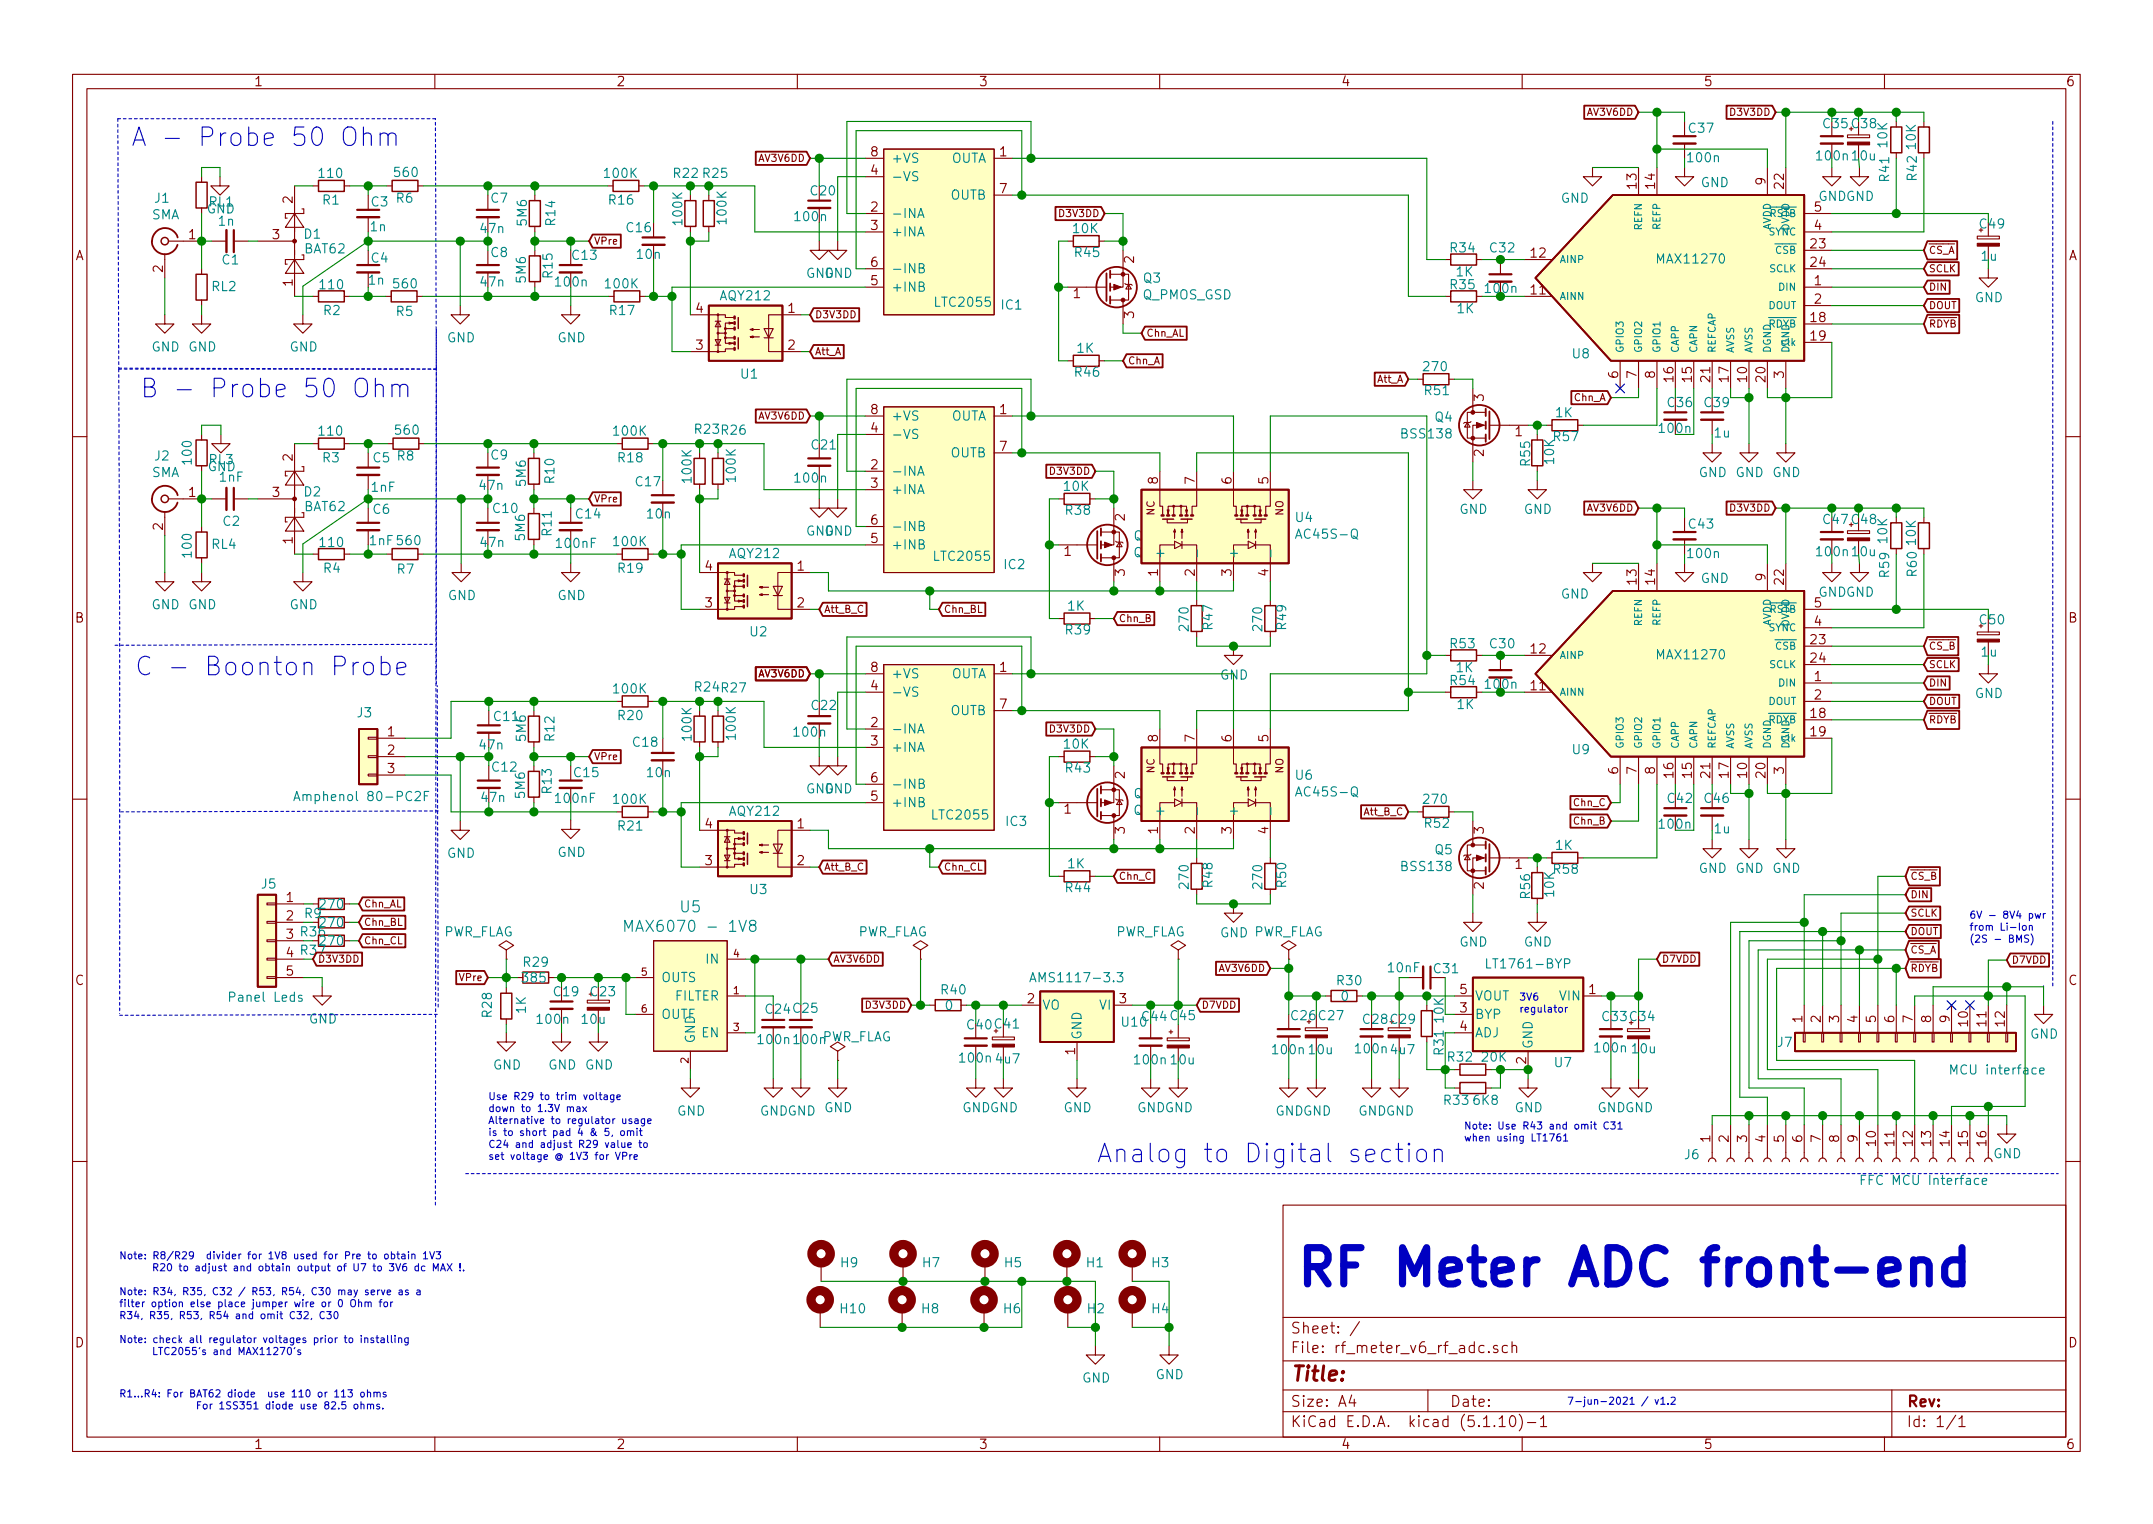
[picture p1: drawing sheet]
<svg xmlns="http://www.w3.org/2000/svg" width="297mm" height="210mm" viewBox="0 0 297 210" stroke-linecap="round" stroke-linejoin="round" font-family="sans-serif">
<defs><g id="words">
<text font-size="7" fill="#0000c2" x="178.6" y="177.4">RF Meter ADC front-end</text>
<g font-size="3.5" fill="#0000c2">
<text x="18" y="20.2">A - Probe 50 Ohm</text>
<text x="19.3" y="54.9">B - Probe 50 Ohm</text>
<text x="18.5" y="93.2">C - Boonton Probe</text>
<text x="151.3" y="160.4">Analog to Digital section</text>
</g>
<text font-size="2.8" fill="#840000" x="178" y="190.5">Title:</text>
<g font-size="2.1" fill="#008484">
<text x="93.9" y="125.9">U5</text>
<text x="87.7" y="128.6">MAX6070 - 1V8</text>
</g>
<g font-size="2.1" fill="#840000">
<text x="178" y="184">Sheet: /</text>
<text x="178" y="186.7">File: rf_meter_v6_rf_adc.sch</text>
<text x="178" y="196.9">KiCad E.D.A. kicad (5.1.10)-1</text>
<text x="178" y="194.1">Size: A4</text>
<text x="200" y="194.1">Date:</text>
<text x="263" y="194.1">Rev:</text>
<text x="263" y="196.9">Id: 1/1</text>
</g>
<g font-size="1.8" fill="#840000">
<text x="35" y="11.9">1</text>
<text x="85" y="11.9">2</text>
<text x="135" y="11.9">3</text>
<text x="185" y="11.9">4</text>
<text x="235" y="11.9">5</text>
<text x="285" y="11.9">6</text>
<text x="120.2" y="21.6">8</text>
<text x="137.9" y="21.6">1</text>
<text x="40.4" y="28" transform="rotate(-90 40.4 28)">2</text>
<text x="120.2" y="29.2">2</text>
<text x="120.2" y="24.1">4</text>
<text x="137.9" y="26.7">7</text>
<text x="225.8" y="26" transform="rotate(-90 225.8 26)">13</text>
<text x="228.3" y="26" transform="rotate(-90 228.3 26)">14</text>
<text x="243.6" y="25.5" transform="rotate(-90 243.6 25.5)">9</text>
<text x="246.1" y="26" transform="rotate(-90 246.1 26)">22</text>
<text x="250.3" y="29.2">5</text>
<text x="10.4" y="35.9">A</text>
<text x="26.1" y="33">1</text>
<text x="37.6" y="33">3</text>
<text x="120.2" y="31.7">3</text>
<text x="211.3" y="35.6">12</text>
<text x="249.9" y="34.3">23</text>
<text x="250.3" y="31.7">4</text>
<text x="285.4" y="35.9">A</text>
<text x="22.5" y="37.6" transform="rotate(-90 22.5 37.6)">2</text>
<text x="40.4" y="39.5" transform="rotate(-90 40.4 39.5)">1</text>
<text x="120.2" y="39.4">5</text>
<text x="120.2" y="36.8">6</text>
<text x="148.1" y="41.1">1</text>
<text x="156.5" y="36.3" transform="rotate(-90 156.5 36.3)">2</text>
<text x="211.3" y="40.6">11</text>
<text x="249.9" y="36.8">24</text>
<text x="250.3" y="39.4">1</text>
<text x="250.3" y="41.9">2</text>
<text x="96" y="43.2">4</text>
<text x="108.7" y="43.2">1</text>
<text x="156.5" y="43.9" transform="rotate(-90 156.5 43.9)">3</text>
<text x="249.9" y="44.4">18</text>
<text x="249.9" y="47">19</text>
<text x="96" y="48.3">3</text>
<text x="108.7" y="48.3">2</text>
<text x="223.3" y="52.2" transform="rotate(-90 223.3 52.2)">6</text>
<text x="225.8" y="52.2" transform="rotate(-90 225.8 52.2)">7</text>
<text x="228.3" y="52.2" transform="rotate(-90 228.3 52.2)">8</text>
<text x="230.9" y="52.6" transform="rotate(-90 230.9 52.6)">16</text>
<text x="233.4" y="52.6" transform="rotate(-90 233.4 52.6)">15</text>
<text x="236" y="52.6" transform="rotate(-90 236 52.6)">21</text>
<text x="238.5" y="52.6" transform="rotate(-90 238.5 52.6)">17</text>
<text x="241" y="52.6" transform="rotate(-90 241 52.6)">10</text>
<text x="243.6" y="52.6" transform="rotate(-90 243.6 52.6)">20</text>
<text x="246.1" y="52.2" transform="rotate(-90 246.1 52.2)">3</text>
<text x="120.2" y="59.7">4</text>
<text x="120.2" y="57.1">8</text>
<text x="137.9" y="57.1">1</text>
<text x="204.7" y="55.3" transform="rotate(-90 204.7 55.3)">3</text>
<text x="40.4" y="63.6" transform="rotate(-90 40.4 63.6)">2</text>
<text x="120.2" y="64.8">2</text>
<text x="137.9" y="62.2">7</text>
<text x="204.7" y="63" transform="rotate(-90 204.7 63)">2</text>
<text x="209.1" y="60.2">1</text>
<text x="26.1" y="68.6">1</text>
<text x="37.6" y="68.6">3</text>
<text x="120.2" y="67.3">3</text>
<text x="155.2" y="71.9" transform="rotate(-90 155.2 71.9)">2</text>
<text x="159.8" y="66.8" transform="rotate(-90 159.8 66.8)">8</text>
<text x="164.8" y="66.8" transform="rotate(-90 164.8 66.8)">7</text>
<text x="169.9" y="66.8" transform="rotate(-90 169.9 66.8)">6</text>
<text x="175" y="66.8" transform="rotate(-90 175 66.8)">5</text>
<text x="22.5" y="73.1" transform="rotate(-90 22.5 73.1)">2</text>
<text x="40.4" y="75" transform="rotate(-90 40.4 75)">1</text>
<text x="120.2" y="74.9">5</text>
<text x="120.2" y="72.4">6</text>
<text x="146.8" y="76.7">1</text>
<text x="97.3" y="83.8">3</text>
<text x="97.3" y="78.7">4</text>
<text x="110" y="78.7">1</text>
<text x="110" y="83.8">2</text>
<text x="155.2" y="79.5" transform="rotate(-90 155.2 79.5)">3</text>
<text x="159.8" y="79.5" transform="rotate(-90 159.8 79.5)">1</text>
<text x="164.8" y="79.5" transform="rotate(-90 164.8 79.5)">2</text>
<text x="169.9" y="79.5" transform="rotate(-90 169.9 79.5)">3</text>
<text x="175" y="79.5" transform="rotate(-90 175 79.5)">4</text>
<text x="225.8" y="80.6" transform="rotate(-90 225.8 80.6)">13</text>
<text x="228.3" y="80.6" transform="rotate(-90 228.3 80.6)">14</text>
<text x="243.6" y="80.1" transform="rotate(-90 243.6 80.1)">9</text>
<text x="246.1" y="80.6" transform="rotate(-90 246.1 80.6)">22</text>
<text x="250.3" y="83.8">5</text>
<text x="10.4" y="85.9">B</text>
<text x="249.9" y="88.9">23</text>
<text x="250.3" y="86.4">4</text>
<text x="285.4" y="85.9">B</text>
<text x="120.2" y="95.2">4</text>
<text x="120.2" y="92.7">8</text>
<text x="137.9" y="92.7">1</text>
<text x="211.3" y="95.2">11</text>
<text x="211.3" y="90.2">12</text>
<text x="249.9" y="91.4">24</text>
<text x="250.3" y="94">1</text>
<text x="53.5" y="101.6">1</text>
<text x="120.2" y="100.3">2</text>
<text x="137.9" y="97.8">7</text>
<text x="249.9" y="99.1">18</text>
<text x="249.9" y="101.6">19</text>
<text x="250.3" y="96.5">2</text>
<text x="53.5" y="104.1">2</text>
<text x="53.5" y="106.7">3</text>
<text x="120.2" y="102.9">3</text>
<text x="120.2" y="107.9">6</text>
<text x="155.2" y="107.4" transform="rotate(-90 155.2 107.4)">2</text>
<text x="159.8" y="102.3" transform="rotate(-90 159.8 102.3)">8</text>
<text x="164.8" y="102.3" transform="rotate(-90 164.8 102.3)">7</text>
<text x="169.9" y="102.3" transform="rotate(-90 169.9 102.3)">6</text>
<text x="175" y="102.3" transform="rotate(-90 175 102.3)">5</text>
<text x="223.3" y="106.8" transform="rotate(-90 223.3 106.8)">6</text>
<text x="225.8" y="106.8" transform="rotate(-90 225.8 106.8)">7</text>
<text x="228.3" y="106.8" transform="rotate(-90 228.3 106.8)">8</text>
<text x="230.9" y="107.3" transform="rotate(-90 230.9 107.3)">16</text>
<text x="233.4" y="107.3" transform="rotate(-90 233.4 107.3)">15</text>
<text x="236" y="107.3" transform="rotate(-90 236 107.3)">21</text>
<text x="238.5" y="107.3" transform="rotate(-90 238.5 107.3)">17</text>
<text x="241" y="107.3" transform="rotate(-90 241 107.3)">10</text>
<text x="243.6" y="107.3" transform="rotate(-90 243.6 107.3)">20</text>
<text x="246.1" y="106.8" transform="rotate(-90 246.1 106.8)">3</text>
<text x="120.2" y="110.5">5</text>
<text x="146.8" y="112.3">1</text>
<text x="97.3" y="119.4">3</text>
<text x="97.3" y="114.3">4</text>
<text x="110" y="114.3">1</text>
<text x="110" y="119.4">2</text>
<text x="155.2" y="115" transform="rotate(-90 155.2 115)">3</text>
<text x="159.8" y="115" transform="rotate(-90 159.8 115)">1</text>
<text x="164.8" y="115" transform="rotate(-90 164.8 115)">2</text>
<text x="169.9" y="115" transform="rotate(-90 169.9 115)">3</text>
<text x="175" y="115" transform="rotate(-90 175 115)">4</text>
<text x="204.7" y="115" transform="rotate(-90 204.7 115)">3</text>
<text x="209.1" y="119.9">1</text>
<text x="39.5" y="124.5">1</text>
<text x="204.7" y="122.7" transform="rotate(-90 204.7 122.7)">2</text>
<text x="39.5" y="127">2</text>
<text x="10.4" y="135.9">C</text>
<text x="39.5" y="134.6">5</text>
<text x="201.4" y="137.2">5</text>
<text x="219.2" y="137.2">1</text>
<text x="285.4" y="135.9">C</text>
<text x="141.8" y="138.4">2</text>
<text x="154.5" y="138.4">3</text>
<text x="201.4" y="139.7">3</text>
<text x="201.4" y="142.2">4</text>
<text x="248.7" y="141.1" transform="rotate(-90 248.7 141.1)">1</text>
<text x="251.2" y="141.1" transform="rotate(-90 251.2 141.1)">2</text>
<text x="253.7" y="141.1" transform="rotate(-90 253.7 141.1)">3</text>
<text x="256.3" y="141.1" transform="rotate(-90 256.3 141.1)">4</text>
<text x="258.8" y="141.1" transform="rotate(-90 258.8 141.1)">5</text>
<text x="261.4" y="141.1" transform="rotate(-90 261.4 141.1)">6</text>
<text x="263.9" y="141.1" transform="rotate(-90 263.9 141.1)">7</text>
<text x="266.4" y="141.1" transform="rotate(-90 266.4 141.1)">8</text>
<text x="269" y="141.1" transform="rotate(-90 269 141.1)">9</text>
<text x="271.5" y="141.5" transform="rotate(-90 271.5 141.5)">10</text>
<text x="274.1" y="141.5" transform="rotate(-90 274.1 141.5)">11</text>
<text x="276.6" y="141.5" transform="rotate(-90 276.6 141.5)">12</text>
<text x="148.3" y="145.5" transform="rotate(-90 148.3 145.5)">1</text>
<text x="210.6" y="146.8" transform="rotate(-90 210.6 146.8)">2</text>
<text x="236" y="157.6" transform="rotate(-90 236 157.6)">1</text>
<text x="238.5" y="157.6" transform="rotate(-90 238.5 157.6)">2</text>
<text x="241" y="157.6" transform="rotate(-90 241 157.6)">3</text>
<text x="243.6" y="157.6" transform="rotate(-90 243.6 157.6)">4</text>
<text x="246.1" y="157.6" transform="rotate(-90 246.1 157.6)">5</text>
<text x="248.7" y="157.6" transform="rotate(-90 248.7 157.6)">6</text>
<text x="251.2" y="157.6" transform="rotate(-90 251.2 157.6)">7</text>
<text x="253.7" y="157.6" transform="rotate(-90 253.7 157.6)">8</text>
<text x="256.3" y="157.6" transform="rotate(-90 256.3 157.6)">9</text>
<text x="258.8" y="158.1" transform="rotate(-90 258.8 158.1)">10</text>
<text x="261.4" y="158.1" transform="rotate(-90 261.4 158.1)">11</text>
<text x="263.9" y="158.1" transform="rotate(-90 263.9 158.1)">12</text>
<text x="266.4" y="158.1" transform="rotate(-90 266.4 158.1)">13</text>
<text x="269" y="158.1" transform="rotate(-90 269 158.1)">14</text>
<text x="271.5" y="158.1" transform="rotate(-90 271.5 158.1)">15</text>
<text x="274.1" y="158.1" transform="rotate(-90 274.1 158.1)">16</text>
<text x="10.4" y="185.9">D</text>
<text x="285.4" y="185.9">D</text>
<text x="35" y="199.9">1</text>
<text x="85" y="199.9">2</text>
<text x="135" y="199.9">3</text>
<text x="185" y="199.9">4</text>
<text x="235" y="199.9">5</text>
<text x="285" y="199.9">6</text>
</g>
<g font-size="1.8" fill="#008484">
<text x="251.6" y="17.7">C35 C38</text>
<text x="122.9" y="22.5">+VS</text>
<text x="131.1" y="22.5">OUTA</text>
<text x="233" y="22.4">100n</text>
<text x="233.1" y="18.3">C37</text>
<text x="250.8" y="22.1">100n 10u</text>
<text x="260.4" y="20.3" transform="rotate(-90 260.4 20.3)">10K</text>
<text x="264.3" y="20.5" transform="rotate(-90 264.3 20.5)">10K</text>
<text x="21.4" y="28">J1</text>
<text x="28.5" y="29.5">GND</text>
<text x="28.9" y="28.5">RL1</text>
<text x="44.1" y="24.6">110</text>
<text x="44.6" y="28.2">R1</text>
<text x="51.3" y="28.5">C3</text>
<text x="54.5" y="24.4">560</text>
<text x="54.7" y="28">R6</text>
<text x="67.8" y="28">C7</text>
<text x="83.5" y="24.6">100K</text>
<text x="84.1" y="28.2">R16</text>
<text x="93" y="24.6">R22 R25</text>
<text x="111.9" y="27">C20</text>
<text x="122.9" y="25">-VS</text>
<text x="131.1" y="27.6">OUTB</text>
<text x="215.3" y="28">GND</text>
<text x="234.6" y="25.8">GND</text>
<text x="250.9" y="27.7">GNDGND</text>
<text x="260.7" y="25" transform="rotate(-90 260.7 25)">R41</text>
<text x="264.5" y="24.9" transform="rotate(-90 264.5 24.9)">R42</text>
<text x="20.9" y="30.3">SMA</text>
<text x="30.2" y="31.2">1n</text>
<text x="42" y="32.9">D1</text>
<text x="42.1" y="35">BAT62</text>
<text x="51.2" y="31.9">1n</text>
<text x="66.4" y="32.2">47n</text>
<text x="67.8" y="35.5">C8</text>
<text x="72.7" y="31.1" transform="rotate(-90 72.7 31.1)">5M6</text>
<text x="76.6" y="31.1" transform="rotate(-90 76.6 31.1)">R14</text>
<text x="79" y="35.9">C13</text>
<text x="86.5" y="32">C16</text>
<text x="88" y="35.7">10n</text>
<text x="94.2" y="30.9" transform="rotate(-90 94.2 30.9)">100K</text>
<text x="100.3" y="30.8" transform="rotate(-90 100.3 30.8)">100K</text>
<text x="109.8" y="30.5">100n</text>
<text x="122.9" y="30.1">-INA</text>
<text x="122.9" y="32.6">+INA</text>
<text x="148.1" y="32.2">10K</text>
<text x="148.4" y="35.5">R45</text>
<text x="200.2" y="34.8">R34</text>
<text x="205.6" y="34.8">C32</text>
<text x="273.2" y="31.5">C49</text>
<text x="273.4" y="36">1u</text>
<text x="29.2" y="40.2">RL2</text>
<text x="30.7" y="36.5">C1</text>
<text x="44.2" y="39.9">110</text>
<text x="50.9" y="39.3">1n</text>
<text x="51.3" y="36.2">C4</text>
<text x="54.4" y="39.8">560</text>
<text x="66.4" y="39.5">47n</text>
<text x="72.6" y="38.9" transform="rotate(-90 72.6 38.9)">5M6</text>
<text x="76.3" y="38.3" transform="rotate(-90 76.3 38.3)">R15</text>
<text x="76.8" y="39.5">100n</text>
<text x="83.6" y="39.8">100K</text>
<text x="99.5" y="41.4">AQY212</text>
<text x="111.2" y="38.3">GND</text>
<text x="113.7" y="38.3">GND</text>
<text x="122.9" y="40.3">+INB</text>
<text x="122.9" y="37.7">-INB</text>
<text x="157.6" y="41.3">Q_PMOS_GSD</text>
<text x="157.8" y="39">Q3</text>
<text x="200.2" y="39.9">R35</text>
<text x="200.9" y="38.1">1K</text>
<text x="205.1" y="40.4">100n</text>
<text x="228.9" y="36.4">MAX11270</text>
<text x="272.5" y="41.7">GND</text>
<text x="44.7" y="43.5">R2</text>
<text x="54.7" y="43.6">R5</text>
<text x="61.7" y="47.2">GND</text>
<text x="76.9" y="47.2">GND</text>
<text x="84.2" y="43.5">R17</text>
<text x="129.2" y="42.3">LTC2055</text>
<text x="138.2" y="42.7">IC1</text>
<text x="201.1" y="43.2">1K</text>
<text x="20.9" y="48.5">GND GND</text>
<text x="40" y="48.5">GND</text>
<text x="102.3" y="52.2">U1</text>
<text x="148.4" y="52">R46</text>
<text x="148.6" y="48.7">1K</text>
<text x="196.5" y="51.2">270</text>
<text x="217" y="49.4">U8</text>
<text x="54.7" y="60">560</text>
<text x="95.9" y="59.9">R23 R26</text>
<text x="122.9" y="58">+VS</text>
<text x="131.1" y="58">OUTA</text>
<text x="196.6" y="54.5">R51</text>
<text x="198" y="58.2">Q4</text>
<text x="214.7" y="57.6">1K</text>
<text x="229.1" y="59.7">100n</text>
<text x="230.1" y="56.2">C36</text>
<text x="235.2" y="56.2">C39</text>
<text x="20.9" y="65.8">SMA</text>
<text x="21.4" y="63.5">J2</text>
<text x="26.5" y="64" transform="rotate(-90 26.5 64)">100</text>
<text x="28.7" y="65">GND</text>
<text x="28.9" y="64.1">RL3</text>
<text x="44.1" y="60.1">110</text>
<text x="44.6" y="63.8">R3</text>
<text x="51.5" y="63.8">C5 R8</text>
<text x="67.8" y="63.4">C9</text>
<text x="84.8" y="60.1">100K</text>
<text x="85.3" y="63.8">R18</text>
<text x="112" y="62">C21</text>
<text x="122.9" y="65.7">-INA</text>
<text x="122.9" y="60.6">-VS</text>
<text x="131.1" y="63.1">OUTB</text>
<text x="193.5" y="60.5">BSS138</text>
<text x="211.1" y="64.2" transform="rotate(-90 211.1 64.2)">R55</text>
<text x="214.4" y="60.9">R57</text>
<text x="214.4" y="64" transform="rotate(-90 214.4 64)">10K</text>
<text x="234.4" y="65.8">GND GND GND</text>
<text x="236.6" y="60.4">1u</text>
<text x="30.3" y="66.5">1nF</text>
<text x="42" y="68.5">D2</text>
<text x="42.1" y="70.5">BAT62</text>
<text x="51.3" y="67.9">1nF</text>
<text x="51.5" y="70.9">C6</text>
<text x="66.2" y="67.6">47n</text>
<text x="68.1" y="70.8">C10</text>
<text x="72.6" y="67" transform="rotate(-90 72.6 67)">5M6</text>
<text x="76.5" y="66.6" transform="rotate(-90 76.5 66.6)">R10</text>
<text x="79.5" y="71.5">C14</text>
<text x="87.8" y="67.1">C17</text>
<text x="89.4" y="71.5">10n</text>
<text x="95.4" y="66.5" transform="rotate(-90 95.4 66.5)">100K</text>
<text x="101.5" y="66.4" transform="rotate(-90 101.5 66.4)">100K</text>
<text x="109.8" y="66.6">100n</text>
<text x="122.9" y="68.2">+INA</text>
<text x="146.8" y="67.7">10K</text>
<text x="147.1" y="71">R38</text>
<text x="201.3" y="70.9">GND</text>
<text x="210.2" y="70.9">GND</text>
<text x="26.5" y="76.8" transform="rotate(-90 26.5 76.8)">100</text>
<text x="29.2" y="75.7">RL4</text>
<text x="30.8" y="72.6">C2</text>
<text x="44.2" y="75.5">110</text>
<text x="51" y="75.2">1nF 560</text>
<text x="66.4" y="75.5">47n</text>
<text x="72.4" y="74.5" transform="rotate(-90 72.4 74.5)">5M6</text>
<text x="76.1" y="73.9" transform="rotate(-90 76.1 73.9)">R11</text>
<text x="76.9" y="75.6">100nF</text>
<text x="84.8" y="75.4">100K</text>
<text x="100.7" y="77">AQY212</text>
<text x="111.2" y="73.9">GND</text>
<text x="113.7" y="73.9">GND</text>
<text x="122.9" y="75.8">+INB</text>
<text x="122.9" y="73.3">-INB</text>
<text x="129" y="77.4">LTC2055</text>
<text x="156.3" y="76.9">Q_PMOS_GSD</text>
<text x="156.5" y="74.6">Q1</text>
<text x="160.7" y="77.2" transform="rotate(-90 160.7 77.2)">+</text>
<text x="170.8" y="77.2" transform="rotate(-90 170.8 77.2)">+</text>
<text x="178.8" y="72">U4</text>
<text x="179.2" y="74.3">AC45S-Q</text>
<text x="233" y="77">100n</text>
<text x="233.1" y="72.9">C43</text>
<text x="250.8" y="76.8">100n 10u</text>
<text x="251.6" y="72.3">C47 C48</text>
<text x="260.4" y="74.9" transform="rotate(-90 260.4 74.9)">10K</text>
<text x="264.3" y="75.2" transform="rotate(-90 264.3 75.2)">10K</text>
<text x="44.7" y="79">R4</text>
<text x="54.8" y="79.2">R7</text>
<text x="61.8" y="82.8">GND</text>
<text x="76.9" y="82.8">GND</text>
<text x="85.3" y="79">R19</text>
<text x="138.6" y="78.5">IC2</text>
<text x="215.3" y="82.6">GND</text>
<text x="234.6" y="80.4">GND</text>
<text x="250.9" y="82.3">GNDGND</text>
<text x="260.7" y="79.6" transform="rotate(-90 260.7 79.6)">R59</text>
<text x="264.5" y="79.5" transform="rotate(-90 264.5 79.5)">R60</text>
<text x="20.9" y="84.1">GND GND</text>
<text x="40" y="84.1">GND</text>
<text x="103.5" y="87.8">U2</text>
<text x="147.1" y="87.5">R39</text>
<text x="147.3" y="84.2">1K</text>
<text x="164" y="86.9" transform="rotate(-90 164 86.9)">270</text>
<text x="167.3" y="86.8" transform="rotate(-90 167.3 86.8)">R47</text>
<text x="174.2" y="86.9" transform="rotate(-90 174.2 86.9)">270</text>
<text x="177.5" y="86.8" transform="rotate(-90 177.5 86.8)">R49</text>
<text x="200.2" y="89.5">R53</text>
<text x="205.6" y="89.5">C30</text>
<text x="273.2" y="86.2">C50</text>
<text x="84.8" y="95.7">100K</text>
<text x="95.9" y="95.4">R24 R27</text>
<text x="122.9" y="93.6">+VS</text>
<text x="131.1" y="93.6">OUTA</text>
<text x="168.3" y="93.8">GND</text>
<text x="200.2" y="94.5">R54</text>
<text x="200.9" y="92.8">1K</text>
<text x="205.1" y="95">100n</text>
<text x="228.9" y="91">MAX11270</text>
<text x="273.4" y="90.6">1u</text>
<text x="49.3" y="99">J3</text>
<text x="68.2" y="99.5">C11</text>
<text x="85.3" y="99.4">R20</text>
<text x="101.5" y="101.9" transform="rotate(-90 101.5 101.9)">100K</text>
<text x="109.7" y="101.6">100n</text>
<text x="112" y="98">C22</text>
<text x="122.9" y="101.2">-INA</text>
<text x="122.9" y="96.1">-VS</text>
<text x="131.1" y="98.7">OUTB</text>
<text x="201.1" y="97.8">1K</text>
<text x="272.5" y="96.3">GND</text>
<text x="66.2" y="103.4">47n</text>
<text x="68" y="106.5">C12</text>
<text x="72.6" y="102.2" transform="rotate(-90 72.6 102.2)">5M6</text>
<text x="76.5" y="102.2" transform="rotate(-90 76.5 102.2)">R12</text>
<text x="79.3" y="107.2">C15</text>
<text x="87.4" y="103">C18</text>
<text x="89.4" y="107.2">10n</text>
<text x="95.4" y="102.1" transform="rotate(-90 95.4 102.1)">100K</text>
<text x="122.9" y="103.8">+INA</text>
<text x="146.8" y="103.3">10K</text>
<text x="147.1" y="106.6">R43</text>
<text x="178.8" y="107.6">U6</text>
<text x="217" y="104.1">U9</text>
<text x="41.8" y="110.5">Amphenol 80-PC2F</text>
<text x="66.5" y="110.7">47n</text>
<text x="72.4" y="110.1" transform="rotate(-90 72.4 110.1)">5M6</text>
<text x="76.1" y="109.4" transform="rotate(-90 76.1 109.4)">R13</text>
<text x="76.8" y="110.8">100nF</text>
<text x="84.8" y="110.9">100K</text>
<text x="100.7" y="112.6">AQY212</text>
<text x="111.2" y="109.5">GND</text>
<text x="113.7" y="109.5">GND</text>
<text x="122.9" y="111.4">+INB</text>
<text x="122.9" y="108.8">-INB</text>
<text x="128.8" y="113.1">LTC2055</text>
<text x="138.8" y="114">IC3</text>
<text x="156.3" y="112.4">Q_PMOS_GSD</text>
<text x="156.5" y="110.1">Q2</text>
<text x="160.7" y="112.8" transform="rotate(-90 160.7 112.8)">+</text>
<text x="170.8" y="112.8" transform="rotate(-90 170.8 112.8)">+</text>
<text x="179.2" y="109.9">AC45S-Q</text>
<text x="196.5" y="110.9">270</text>
<text x="230.1" y="110.8">C42</text>
<text x="235.2" y="110.8">C46</text>
<text x="61.7" y="118.4">GND</text>
<text x="76.9" y="118.2">GND</text>
<text x="85.3" y="114.6">R21</text>
<text x="147.3" y="119.8">1K</text>
<text x="196.6" y="114.2">R52</text>
<text x="198" y="117.9">Q5</text>
<text x="214.7" y="117.3">1K</text>
<text x="229.1" y="114.3">100n</text>
<text x="236.6" y="115">1u</text>
<text x="36.1" y="122.6">J5</text>
<text x="44.2" y="125.4">270</text>
<text x="103.5" y="123.4">U3</text>
<text x="147.1" y="123.1">R44</text>
<text x="164" y="122.5" transform="rotate(-90 164 122.5)">270</text>
<text x="167.3" y="122.4" transform="rotate(-90 167.3 122.4)">R48</text>
<text x="174.2" y="122.5" transform="rotate(-90 174.2 122.5)">270</text>
<text x="177.5" y="122.4" transform="rotate(-90 177.5 122.4)">R50</text>
<text x="193.5" y="120.2">BSS138</text>
<text x="211.1" y="123.9" transform="rotate(-90 211.1 123.9)">R56</text>
<text x="214.4" y="120.6">R58</text>
<text x="214.4" y="123.7" transform="rotate(-90 214.4 123.7)">10K</text>
<text x="234.4" y="120.4">GND GND GND</text>
<text x="44.2" y="127.9">270</text>
<text x="44.2" y="130.5">270</text>
<text x="61.1" y="129.2">PWR_FLAG</text>
<text x="118.2" y="129.2">PWR_FLAG</text>
<text x="153.8" y="129.2">PWR_FLAG</text>
<text x="168.3" y="129.3">GND PWR_FLAG</text>
<text x="201.3" y="130.6">GND</text>
<text x="210.2" y="130.6">GND</text>
<text x="72.2" y="135.6">385</text>
<text x="72.3" y="133.4">R29</text>
<text x="76.5" y="137.5">C19</text>
<text x="81.6" y="137.5">C23</text>
<text x="91.2" y="135.5">OUTS</text>
<text x="97.5" y="133">IN</text>
<text x="129.9" y="137.2">R40</text>
<text x="143.1" y="135.5">AMS1117-3.3</text>
<text x="184.5" y="135.9">R30</text>
<text x="191.6" y="134.2">10nF</text>
<text x="197.9" y="134.3">C31</text>
<text x="205.7" y="133.6">LT1761-BYP</text>
<text x="32" y="138.2">Panel Leds</text>
<text x="42.6" y="141.2">GND</text>
<text x="67.9" y="140.3" transform="rotate(-90 67.9 140.3)">R28</text>
<text x="72.6" y="139.8" transform="rotate(-90 72.6 139.8)">1K</text>
<text x="74.2" y="141.3">100n</text>
<text x="80.3" y="141.3">10u</text>
<text x="91.2" y="140.6">OUTF</text>
<text x="93.1" y="138">FILTER</text>
<text x="96.9" y="143.1">EN</text>
<text x="105.7" y="139.9">C24 C25</text>
<text x="130.5" y="139.4">0</text>
<text x="133.5" y="142">C40 C41</text>
<text x="143.8" y="139.3">VO</text>
<text x="149.2" y="143.5" transform="rotate(-90 149.2 143.5)">GND</text>
<text x="151.7" y="139.3">VI</text>
<text x="154.8" y="141.7">U10</text>
<text x="157.6" y="140.9">C44 C45</text>
<text x="178.2" y="140.8">C26 C27</text>
<text x="185.1" y="138.1">0</text>
<text x="188.1" y="141.3">C28 C29</text>
<text x="199.2" y="141" transform="rotate(-90 199.2 141)">10K</text>
<text x="203.5" y="140.6">BYP</text>
<text x="203.5" y="143.1">ADJ</text>
<text x="203.5" y="138">VOUT</text>
<text x="215.2" y="138">VIN</text>
<text x="221.1" y="140.9">C33 C34</text>
<text x="280.1" y="143.3">GND</text>
<text x="68" y="147.6">GND</text>
<text x="75.6" y="147.6">GND GND</text>
<text x="95.9" y="144" transform="rotate(-90 95.9 144)">GND</text>
<text x="104.7" y="144.1">100n 100nPWR_FLAG</text>
<text x="132.5" y="146.6">100n 4u7</text>
<text x="156.7" y="146.9">100n 10u</text>
<text x="175.7" y="145.5">100n 10u</text>
<text x="187.1" y="145.3">100n 4u7</text>
<text x="199.2" y="145.5" transform="rotate(-90 199.2 145.5)">R31</text>
<text x="199.8" y="146.5">R32</text>
<text x="204.5" y="146.5">20K</text>
<text x="211.5" y="144.8" transform="rotate(-90 211.5 144.8)">GND</text>
<text x="214.5" y="147.2">U7</text>
<text x="220.2" y="145.2">100n 10u</text>
<text x="245.3" y="144.4">J7</text>
<text x="269.6" y="148.3">MCU interface</text>
<text x="93.4" y="153.9">GND</text>
<text x="104.9" y="153.9">GNDGND</text>
<text x="113.7" y="153.5">GND</text>
<text x="132.8" y="153.5">GNDGND</text>
<text x="146.7" y="153.5">GND</text>
<text x="156.9" y="153.5">GNDGND</text>
<text x="176" y="153.9">GNDGND</text>
<text x="187.4" y="153.9">GNDGND</text>
<text x="199.3" y="152.4">R33</text>
<text x="203.4" y="152.4">6K8</text>
<text x="209" y="153.5">GND</text>
<text x="220.4" y="153.5">GNDGND</text>
<text x="232.5" y="159.9">J6</text>
<text x="275" y="159.8">GND</text>
<text x="257.5" y="163.5">FFC MCU Interface</text>
<text x="116.1" y="174.8">H9</text>
<text x="127.4" y="174.8">H7</text>
<text x="138.7" y="174.8">H5</text>
<text x="150" y="174.8">H1</text>
<text x="159" y="174.8">H3</text>
<text x="116" y="181.2">H10</text>
<text x="127.2" y="181.2">H8</text>
<text x="138.5" y="181.2">H6</text>
<text x="150.1" y="181.2">H2</text>
<text x="159" y="181.2">H4</text>
<text x="149.3" y="190.7">GND</text>
<text x="159.4" y="190.3">GND</text>
</g>
<g font-size="1.8" fill="#008400">
<text x="39.5" y="129.5">3 R36</text>
<text x="42.1" y="126.7">R9</text>
<text x="39.5" y="132.1">4 R37</text>
</g>
<g font-size="1.4" fill="#840000">
<text x="219" y="16">AV3V6DD</text>
<text x="238.9" y="16">D3V3DD</text>
<text x="104.7" y="22.3">AV3V6DD</text>
<text x="146.3" y="29.9">D3V3DD</text>
<text x="81.9" y="33.8">VPre</text>
<text x="266.1" y="35">CS_A</text>
<text x="266.1" y="37.6">SCLK</text>
<text x="266.1" y="40.1">DIN</text>
<text x="112.4" y="43.9">D3V3DD</text>
<text x="158.1" y="46.5">Chn_AL</text>
<text x="266.1" y="42.6">DOUT</text>
<text x="266.1" y="45.2">RDYB</text>
<text x="112.4" y="49">Att_A</text>
<text x="155.6" y="50.3">Chn_A</text>
<text x="190" y="52.8">Att_A</text>
<text x="104.7" y="57.9">AV3V6DD</text>
<text x="217.2" y="55.3">Chn_A</text>
<text x="145.1" y="65.5">D3V3DD</text>
<text x="81.9" y="69.3">VPre</text>
<text x="159.3" y="71.1" transform="rotate(-90 159.3 71.1)">NC</text>
<text x="177.1" y="71.2" transform="rotate(-90 177.1 71.2)">NO</text>
<text x="219" y="70.6">AV3V6DD</text>
<text x="238.9" y="70.6">D3V3DD</text>
<text x="113.7" y="84.6">Att_B_C</text>
<text x="130.2" y="84.6">Chn_BL</text>
<text x="154.3" y="85.8">Chn_B</text>
<text x="266.1" y="89.6">CS_B</text>
<text x="104.7" y="93.4">AV3V6DD</text>
<text x="266.1" y="92.2">SCLK</text>
<text x="266.1" y="94.7">DIN</text>
<text x="145.1" y="101.1">D3V3DD</text>
<text x="266.1" y="97.3">DOUT</text>
<text x="266.1" y="99.8">RDYB</text>
<text x="81.9" y="104.9">VPre</text>
<text x="159.3" y="106.7" transform="rotate(-90 159.3 106.7)">NC</text>
<text x="177.1" y="106.7" transform="rotate(-90 177.1 106.7)">NO</text>
<text x="188.2" y="112.5">Att_B_C</text>
<text x="217.2" y="113.8">Chn_B</text>
<text x="217.2" y="111.2">Chn_C</text>
<text x="50.2" y="125.2">Chn_AL</text>
<text x="113.7" y="120.1">Att_B_C</text>
<text x="130.2" y="120.1">Chn_CL</text>
<text x="154.3" y="121.4">Chn_C</text>
<text x="263.5" y="121.4">CS_B</text>
<text x="263.5" y="123.9">DIN</text>
<text x="50.2" y="130.3">Chn_CL</text>
<text x="50.2" y="127.7">Chn_BL</text>
<text x="263.5" y="126.5">SCLK</text>
<text x="263.5" y="131.5">CS_A</text>
<text x="263.5" y="129">DOUT</text>
<text x="43.8" y="132.8">D3V3DD</text>
<text x="63.5" y="135.4">VPre</text>
<text x="88.5" y="134.6">5</text>
<text x="101.2" y="137.2">1</text>
<text x="101.2" y="132.1">4</text>
<text x="114.9" y="132.8">AV3V6DD</text>
<text x="168.2" y="134.1">AV3V6DD</text>
<text x="229.2" y="132.8">D7VDD</text>
<text x="263.5" y="134.1">RDYB</text>
<text x="277.5" y="132.9">D7VDD</text>
<text x="88.5" y="139.7">6</text>
<text x="101.2" y="142.2">3</text>
<text x="119.7" y="139.2">D3V3DD</text>
<text x="165.7" y="139.2">D7VDD</text>
<text x="95" y="146.7" transform="rotate(-90 95 146.7)">2</text>
</g>
<g font-size="1.4" fill="#008484">
<text x="244.1" y="29.9">RSTB</text>
<text x="226.5" y="31.7" transform="rotate(-90 226.5 31.7)">REFN</text>
<text x="229.1" y="31.6" transform="rotate(-90 229.1 31.6)">REFP</text>
<text x="244.1" y="32.5">SYNC</text>
<text x="244.3" y="31.8" transform="rotate(-90 244.3 31.8)">AVDD</text>
<text x="245" y="35">CSB</text>
<text x="246.9" y="31.8" transform="rotate(-90 246.9 31.8)">DVDD</text>
<text x="215.1" y="41.4">AINN</text>
<text x="215.1" y="36.3">AINP</text>
<text x="244.1" y="37.6">SCLK</text>
<text x="245.5" y="40.1">DIN</text>
<text x="244" y="45.2">RDYB</text>
<text x="244" y="42.6">DOUT</text>
<text x="246" y="47.7">clk</text>
<text x="224" y="48.8" transform="rotate(-90 224 48.8)">GPIO3</text>
<text x="226.5" y="48.8" transform="rotate(-90 226.5 48.8)">GPIO2</text>
<text x="229.1" y="48.8" transform="rotate(-90 229.1 48.8)">GPIO1</text>
<text x="231.6" y="48.8" transform="rotate(-90 231.6 48.8)">CAPP</text>
<text x="234.2" y="48.8" transform="rotate(-90 234.2 48.8)">CAPN</text>
<text x="236.7" y="48.8" transform="rotate(-90 236.7 48.8)">REFCAP</text>
<text x="239.2" y="48.8" transform="rotate(-90 239.2 48.8)">AVSS</text>
<text x="241.8" y="48.8" transform="rotate(-90 241.8 48.8)">AVSS</text>
<text x="244.3" y="48.8" transform="rotate(-90 244.3 48.8)">DGND</text>
<text x="226.5" y="86.3" transform="rotate(-90 226.5 86.3)">REFN</text>
<text x="229.1" y="86.2" transform="rotate(-90 229.1 86.2)">REFP</text>
<text x="244.1" y="87.1">SYNC</text>
<text x="244.1" y="84.6">RSTB</text>
<text x="244.3" y="86.5" transform="rotate(-90 244.3 86.5)">AVDD</text>
<text x="245" y="89.6">CSB</text>
<text x="246.9" y="86.5" transform="rotate(-90 246.9 86.5)">DVDD</text>
<text x="215.1" y="96">AINN</text>
<text x="215.1" y="90.9">AINP</text>
<text x="244.1" y="92.2">SCLK</text>
<text x="245.5" y="94.7">DIN</text>
<text x="244" y="99.8">RDYB</text>
<text x="244" y="97.3">DOUT</text>
<text x="224" y="103.4" transform="rotate(-90 224 103.4)">GPIO3</text>
<text x="226.5" y="103.4" transform="rotate(-90 226.5 103.4)">GPIO2</text>
<text x="229.1" y="103.4" transform="rotate(-90 229.1 103.4)">GPIO1</text>
<text x="231.6" y="103.4" transform="rotate(-90 231.6 103.4)">CAPP</text>
<text x="234.2" y="103.4" transform="rotate(-90 234.2 103.4)">CAPN</text>
<text x="236.7" y="103.4" transform="rotate(-90 236.7 103.4)">REFCAP</text>
<text x="239.2" y="103.4" transform="rotate(-90 239.2 103.4)">AVSS</text>
<text x="241.8" y="103.4" transform="rotate(-90 241.8 103.4)">AVSS</text>
<text x="244.3" y="103.4" transform="rotate(-90 244.3 103.4)">DGND</text>
<text x="246" y="102.3">clk</text>
</g>
<g font-size="1.4" fill="#0000c2">
<text x="271.7" y="126.7">6V - 8V4 pwr</text>
<text x="271.7" y="128.4">from Li-Ion</text>
<text x="271.7" y="130">(2S - BMS)</text>
<text x="209.5" y="138">3V6</text>
<text x="209.5" y="139.7">regulator</text>
<text x="67.3" y="151.8">Use R29 to trim voltage</text>
<text x="67.3" y="153.4">down to 1.3V max</text>
<text x="67.3" y="155.1">Alternative to regulator usage</text>
<text x="201.9" y="155.8">Note: Use R43 and omit C31</text>
<text x="67.3" y="156.7">is to short pad 4 &amp; 5, omit</text>
<text x="67.3" y="158.4">C24 and adjust R29 value to</text>
<text x="67.3" y="160">set voltage @ 1V3 for VPre</text>
<text x="201.9" y="157.5">when using LT1761</text>
<text x="16.4" y="173.7">Note: R8/R29 divider for 1V8 used for Pre to obtain 1V3</text>
<text x="16.4" y="178.7">Note: R34, R35, C32 / R53, R54, C30 may serve as a</text>
<text x="18.7" y="175.4">R20 to adjust and obtain output of U7 to 3V6 dc MAX !.</text>
<text x="16.4" y="180.3">filter option else place jumper wire or 0 Ohm for</text>
<text x="16.4" y="182">R34, R35, R53, R54 and omit C32, C30</text>
<text x="16.4" y="185.3">Note: check all regulator voltages prior to installing</text>
<text x="18.7" y="186.9">LTC2055's and MAX11270's</text>
<text x="16.4" y="192.8">R1...R4: For BAT62 diode use 110 or 113 ohms</text>
<text x="21.8" y="194.4">For 1SS351 diode use 82.5 ohms.</text>
<text x="216.2" y="193.8">7-jun-2021 / v1.2</text>
</g>
</g></defs>
<g fill="none" stroke="#840000" stroke-width=".15">
<path d="M10 10.3h277v189.9h-277zM12 12.2h273v186.1h-273zM60 10.3v1.9M110 10.3v1.9M160 10.3v1.9M210 10.3v1.9M232.4 16.8v2M232.4 19.8v2M252.7 16.8v2M252.7 19.8v2M254.9 18.6h3v.4h-3zM256.4 16.8v1.8"/>
<path d="M256.4 20v1.8M260 10.3v1.9M261.6 16.8v.7M265.4 16.8v.7M22.7 35v3.3M23.2 33.3h4.6M27.8 24.4v.7M27.8 28.7v.8M27.8 37.1v.7M29.2 33.3h2M30.4 24.4v1.2h1.2l-1.2 1.3-1.3-1.3h1.3M32.3 33.3h2"/>
<path d="M35.6 33.3h5M40.6 35.8l1.3 1.9h-2.5zM40.6 29.5l1.3 1.9h-2.5zM40.6 25.6v15.3M41.7 28.8h.2v.7h-2.5v.6h.2M41.9 35.2v.6h-2.5v.6h.2M43.2 25.6h.7M47.5 25.6h.8M50.8 30v2M53.3 25.6h.8M57.7 25.6h.7M67.3 26.9v2.1"/>
<path d="M67.3 30v2M67.3 34.5v2.1M67.3 37.6v2M73.8 26.9v.8M73.8 31.2v.8M73.8 34.5v.8M73.8 38.9v.7M78.7 34.5v2.1M78.7 37.6v2M83.8 25.6h.8M88.1 25.6h.8M90.2 30.7v2.1"/>
<path d="M90.2 33.8v2M95.2 26.9v.8M95.2 31.2v.8M97.8 26.9v.8M97.8 31.2v.8M113 33.3v1.2h1.3l-1.3 1.3-1.2-1.3h1.2M113 25.6v2.1M115.6 33.3v1.2h1.2l-1.2 1.3-1.3-1.3h1.3M119.4 39.6h2.5M119.4 37.1h2.5M119.4 32h2.5M119.4 29.5h2.5"/>
<path d="M119.4 21.8h2.5M119.4 24.4h2.5M121.9 20.6h15.3v22.8h-15.3zM137.2 21.8h2.5M137.2 26.9h2.5M147.3 39.6h5.4M147.3 33.3h.8M151.6 33.3h.8M153.2 37.8h2.5v3.6h-2.5M154.9 34.5v5.1h-1.7M155.2 39.1l.1 .1h.8l.1 .2M155.7 39.2l.4 .7h-.8z"/>
<path d="M199.4 35.8h.8M203.7 35.8h.8M207 35.8v2M210.3 35.8h3.8M219.7 23.1v1.3h1.3l-1.3 1.2-1.3-1.2h1.3M226.1 23.1v3.8M228.6 23.1v3.8M232.4 23.1v1.3h1.3l-1.3 1.2-1.3-1.2h1.3M243.8 23.1v3.8M246.4 23.1v3.8M248.9 39.6h3.8M248.9 34.5h3.8"/>
<path d="M248.9 37.1h3.8M248.9 32h3.8M248.9 29.5h3.8M252.7 23.1v1.3h1.3l-1.3 1.2-1.2-1.2h1.2M256.5 23.1v1.3h1.3l-1.3 1.2-1.2-1.2h1.2M261.6 21.1v.7M265.4 21.1v.7M272.8 32.6h3v.4h-3zM274.3 37.1v1.2h1.3l-1.3 1.3-1.3-1.3h1.3M274.3 30.7v1.9M274.3 34v1.8M22.7 43.4v1.3h1.3l-1.3 1.3-1.2-1.3h1.2"/>
<path d="M27.8 43.4v1.3h1.3l-1.3 1.3-1.3-1.3h1.3M27.8 41.4v.8M27.8 59.9v.8M30.5 59.9v1.3h1.2l-1.2 1.3-1.3-1.3h1.3M41.8 43.4v1.3h1.3l-1.3 1.3-1.3-1.3h1.3M43.2 40.9h.7M47.5 40.9h.8M53.2 40.9h.8M57.5 40.9h.8M63.5 42.2v1.2h1.3l-1.3 1.3-1.3-1.3h1.3M78.7 42.2v1.2h1.3l-1.3 1.3-1.2-1.3h1.2M83.9 40.9h.8"/>
<path d="M88.3 40.9h.7M95.2 43.4h4.9v.4h1.1M98.7 46.9h.7l-.3 .7zM98.7 47.6h.7M98.7 44.3h.7M99.1 44.3l.3 .8h-.7zM99.1 43.4v5.1M99.1 46h1M100.1 46.6v.8h1.1M100.6 47.2l.5 .2-.5 .1zM100.6 44.4l.5 .2-.5 .1zM101.2 44.6h-1.1v.7"/>
<path d="M101.2 48.1h-1.1v.4h-4.9M101.2 45.3h-1.1v1.3h1.1M103.5 46.5l.4-.2v.3l-.4-.1h1.3M103.5 45.5l.4-.2v.3l-.4-.1h1.3M105.4 45.3h1.3l-.7 1.3zM105.4 46.6h1.3M110.5 43.4h-4.5v5.1h4.5M119.4 57.4h2.5M119.4 59.9h2.5M121.9 56.1h15.3v22.9h-15.3zM137.2 57.4h2.5M147.3 49.8h.8"/>
<path d="M151.6 49.8h.8M154.9 41.4v3.3M195.6 52.3h.7M199.4 40.9h.8M199.9 52.3h.8M202.4 58.3l.4 .6h-.7zM202.9 58.2l-.1 .1h-.7l-.2 .1M203.2 53.6v3.3M203.7 40.9h.8M205 58.7h-1.8v5M205 56.9h-2.6v3.5h2.6M205.5 58.7h5.3"/>
<path d="M210.3 40.9h3.8M212.1 59.9v.8M213.4 58.7h.7M217.7 58.7h.7M223.5 49.8v3.8M226.1 49.8v3.8M228.6 49.8v3.8M231.1 49.8v3.8M231.1 54.9v2M233.7 49.8v3.8M236.2 49.8v3.8M236.2 54.9v2"/>
<path d="M236.2 57.9v2M238.8 49.8v3.8M241.3 49.8v3.8M243.8 49.8v3.8M246.4 49.8v3.8M248.9 44.7h3.8M248.9 47.2h3.8M248.9 42.2h3.8M10 60.2h2M22.7 79v1.3h1.3l-1.3 1.2-1.2-1.2h1.2M22.7 70.6v3.3M23.2 68.8h4.6"/>
<path d="M27.8 79v1.3h1.3l-1.3 1.2-1.3-1.2h1.3M27.8 64.3v.7M27.8 72.6v.8M27.8 77v.7M29.2 68.8h2M32.3 68.8h2M35.6 68.8h5M40.6 71.4l1.3 1.9h-2.5zM40.6 65l1.3 1.9h-2.5zM40.6 61.2v15.2M41.7 64.4h.2v.6h-2.5v.7h.2M41.8 79v1.3h1.3l-1.3 1.2-1.3-1.2h1.3"/>
<path d="M41.9 70.7v.7h-2.5v.6h.2M43.2 76.4h.7M43.2 61.2h.7M47.5 76.4h.8M47.5 61.2h.8M50.8 62.5v2M50.8 65.5v2.1M50.8 70.1v2M50.8 73.1v2.1M53.3 76.4h.8M53.5 61.2h.7M57.7 76.4h.7"/>
<path d="M57.8 61.2h.7M63.6 77.7v1.3h1.3l-1.3 1.3-1.2-1.3h1.2M67.3 62.5v2M67.3 65.5v2.1M67.3 70.1v2M67.3 73.1v2.1M73.7 62.5v.7M73.7 66.8v.8M73.7 70.1v.8M73.7 74.4v.8M78.7 77.7v1.3h1.3l-1.3 1.3-1.2-1.3h1.2M78.7 70.1v2"/>
<path d="M78.7 73.1v2.1M85.1 76.4h.8M85.1 61.2h.8M89.4 76.4h.8M89.4 61.2h.8M91.4 66.3v2M91.4 69.3v2.1M96.5 79h4.8v.4h1.2M96.5 62.5v.7M96.5 66.8v.8M99.1 62.5v.7M99.1 66.8v.8"/>
<path d="M99.9 79.9h.8M100.3 79.9l.4 .7h-.8zM100.3 79v5.1M111.8 79h-4.5v5.1h4.5M113 68.8v1.3h1.3l-1.3 1.3-1.2-1.3h1.2M113 61.2v2M113 64.3v2M115.6 68.8v1.3h1.2l-1.2 1.3-1.3-1.3h1.3M119.4 65h2.5M119.4 67.6h2.5M119.4 75.2h2.5M119.4 72.6h2.5"/>
<path d="M137.2 62.5h2.5M146 75.2h5.4M146 68.8h.8M150.4 68.8h.7M151.9 73.4h2.5v3.6h-2.5M153.7 70.1v5.1h-1.8M153.7 77v3.3M153.9 74.7l.2 .1h.7l.1 .1M154.4 74.8l.4 .6h-.7zM160 65v4.8h.4v1.2M160 77.7v2.6M161 71.6v.5h2.8v-.5"/>
<path d="M161 70.4h.3l-.1 .5zM161.9 69.8h-.7v1.2M161.9 71.1v-1.3h1v1.3M162.1 74.7l1 .5-1 .5zM162.1 73l-.2 .4h.3l-.1-.4v1.3M162.9 69.8h.8v1.3M163.1 74.7v1zM163.1 73l-.2 .4h.3l-.1-.4v1.3M163.6 70.4h.2l-.1 .5zM165.1 65v4.8h-.6v1.3M165.1 77.7v2.6M170.2 65v4.8h.4v1.2"/>
<path d="M171.2 71.6v.5h2.8v-.5M171.2 70.4h.2l-.1 .5zM172.1 69.8h-.8v1.2M172.1 71.1v-1.3h1v1.3M172.2 75.2h-2v5.1M172.2 74.7l1 .5-1 .5zM172.2 73l-.1 .4h.2l-.1-.4v1.3M173.1 69.8h.8v1.3M173.2 74.7v1zM173.2 75.2h2.1v5.1M173.2 73l-.1 .4h.3l-.2-.4v1.3M173.7 70.4h.3l-.1 .5z"/>
<path d="M175.3 65v4.8h-.7v1.3M203.2 66.3v1.3h1.3l-1.3 1.2-1.3-1.2h1.3M212.1 66.3v1.3h1.3l-1.3 1.2-1.3-1.2h1.3M212.1 64.3v.7M219.7 77.7v1.3h1.3l-1.3 1.3-1.3-1.3h1.3M226.1 77.7v3.8M228.6 77.7v3.8M232.4 77.7v1.3h1.3l-1.3 1.3-1.3-1.3h1.3M232.4 71.4v2M232.4 74.4v2M236.2 61.2v1.3h1.3l-1.3 1.2-1.3-1.2h1.3M241.3 61.2v1.3h1.3l-1.3 1.2-1.3-1.2h1.3"/>
<path d="M243.8 77.7v3.8M246.4 61.2v1.3h1.2l-1.2 1.2-1.3-1.2h1.3M246.4 77.7v3.8M252.7 77.7v1.3h1.3l-1.3 1.3-1.2-1.3h1.2M252.7 71.4v2M252.7 74.4v2M254.9 73.2h3v.4h-3zM256.4 71.4v1.8M256.4 74.6v1.8M256.5 77.7v1.3h1.3l-1.3 1.3-1.2-1.3h1.2M261.6 71.4v.7M261.6 75.7v.7"/>
<path d="M265.4 71.4v.7M265.4 75.7v.7M285 60.2h2M67.4 98v2.1M73.7 98v.8M85.1 96.8h.8M89.4 96.8h.8M96.5 98v.8M99.1 98v.8M99.9 82.4h.8l-.4 .8zM99.9 83.2h.8M100.3 81.5h1"/>
<path d="M101.3 82.2v.7h1.2M101.9 82.8l.5 .1-.5 .2zM101.9 80l.5 .1-.5 .2zM102.5 80.1h-1.2v.8M102.5 83.7h-1.2v.4h-4.8M102.5 80.9h-1.2v1.3h1.2M104.8 82l.4-.1v.3l-.4-.2h1.2M104.8 81l.4-.1v.2l-.4-.1h1.2M106.7 80.9h1.2l-.6 1.3zM106.7 82.2h1.2M113 96.8v2M119.4 95.5h2.5"/>
<path d="M119.4 93h2.5M121.9 91.7h15.3v22.8h-15.3zM137.2 93h2.5M137.2 98h2.5M146 85.3h.8M150.4 85.3h.7M165.1 82.8v.8M165.1 87.1v.8M170.2 89.1v1.3h1.2l-1.2 1.3-1.3-1.3h1.3M175.3 82.8v.8M175.3 87.1v.8M199.4 95.5h.8"/>
<path d="M199.4 90.4h.8M203.7 95.5h.8M203.7 90.4h.8M207 90.4v2.1M210.3 95.5h3.8M210.3 90.4h3.8M248.9 96.8h3.8M248.9 94.2h3.8M248.9 99.3h3.8M248.9 89.1h3.8M248.9 91.7h3.8M248.9 86.6h3.8"/>
<path d="M248.9 84.1h3.8M272.8 87.2h3v.4h-3zM274.3 91.7v1.3h1.3l-1.3 1.2-1.3-1.2h1.3M274.3 85.3v1.9M274.3 88.6v1.8M10 110.3h2M50.8 106.8h1.3v.3h-1.3zM50.8 101.7h1.3v.3h-1.3zM50.8 104.3h1.3v.2h-1.3zM52.1 101.8h3.8M52.1 104.4h3.8M52.1 106.9h3.8"/>
<path d="M63.5 113.3v1.2h1.3l-1.3 1.3-1.3-1.3h1.3M67.4 101.1v2M67.4 105.7v2M67.4 108.7v2M73.7 102.4v.7M73.7 105.7v.7M73.7 110v.7M78.7 113.2v1.2h1.3l-1.3 1.3-1.2-1.3h1.2M78.7 108.7v2M85.1 112h.8M89.4 112h.8M91.4 101.8v2.1"/>
<path d="M91.4 104.9v2M96.5 114.5h4.8v.4h1.2M96.5 102.4v.7M99.1 102.4v.7M99.9 118h.8l-.4 .7zM99.9 118.7h.8M99.9 115.4h.8M100.3 115.4l.4 .8h-.8zM100.3 117.1h1M100.3 114.5v5.1M101.3 117.7v.8h1.2M101.9 118.4l.5 .1-.5 .1z"/>
<path d="M101.9 115.6l.5 .1-.5 .1zM102.5 115.7h-1.2v.8M102.5 119.2h-1.2v.4h-4.8M102.5 116.5h-1.2v1.2h1.2M104.8 117.6l.4-.1v.2l-.4-.1h1.2M104.8 116.6l.4-.1v.2l-.4-.1h1.2M106.7 116.5h1.2l-.6 1.2zM106.7 117.7h1.2M111.8 114.5h-4.5v5.1h4.5M113 104.4v1.3h1.3l-1.3 1.2-1.2-1.2h1.2M115.6 104.4v1.3h1.2l-1.2 1.2-1.3-1.2h1.3M119.4 100.6h2.5"/>
<path d="M119.4 103.1h2.5M119.4 110.7h2.5M119.4 108.2h2.5M146 104.4h.8M146 110.7h5.4M150.4 104.4h.7M151.9 109h2.5v3.5h-2.5M153.7 105.7v5h-1.8M153.7 112.5v3.3M153.9 110.2l.2 .2h.7l.1 .1M154.4 110.4l.4 .6h-.7zM160 100.6v4.8h.4v1.1"/>
<path d="M160 113.3v2.5M161 107.2v.5h2.8v-.5M161 105.9h.3l-.1 .5zM161.9 105.4h-.7v1.1M161.9 106.7v-1.3h1v1.3M162.1 110.2l1 .5-1 .5zM162.1 108.6l-.2 .4h.3l-.1-.4v1.2M162.9 105.4h.8v1.3M163.1 110.2v1zM163.1 108.6l-.2 .4h.3l-.1-.4v1.2M163.6 105.9h.2l-.1 .5zM165.1 100.6v4.8h-.6v1.3"/>
<path d="M165.1 113.3v2.5M165.1 118.4v.7M170.2 100.6v4.8h.4v1.1M171.2 107.2v.5h2.8v-.5M171.2 105.9h.2l-.1 .5zM172.1 105.4h-.8v1.1M172.1 106.7v-1.3h1v1.3M172.2 110.7h-2v5.1M172.2 110.2l1 .5-1 .5zM172.2 108.6l-.1 .4h.2l-.1-.4v1.2M173.1 105.4h.8v1.3M173.2 110.2v1z"/>
<path d="M173.2 110.7h2.1v5.1M173.2 108.6l-.1 .4h.3l-.2-.4v1.2M173.7 105.9h.3l-.1 .5zM175.3 100.6v4.8h-.7v1.3M175.3 118.4v.7M195.6 112h.7M199.9 112h.8M202.4 118l.4 .6h-.7zM202.9 117.9l-.1 .1h-.7l-.2 .1M203.2 113.3v3.3M205 118.4h-1.8v5M205 116.6h-2.6v3.5h2.6"/>
<path d="M205.5 118.4h5.3M212.1 119.6v.8M213.4 118.4h.7M217.7 118.4h.7M223.5 104.4v3.8M226.1 104.4v3.8M228.6 104.4v3.8M231.1 104.4v3.8M231.1 109.5v2M233.7 104.4v3.8M236.2 115.8v1.3h1.3l-1.3 1.3-1.3-1.3h1.3M236.2 104.4v3.8"/>
<path d="M236.2 109.5v2M236.2 112.5v2M238.8 104.4v3.8M241.3 115.8v1.3h1.3l-1.3 1.3-1.3-1.3h1.3M241.3 104.4v3.8M243.8 104.4v3.8M246.4 115.8v1.3h1.2l-1.2 1.3-1.3-1.3h1.3M246.4 104.4v3.8M248.9 101.8h3.8M285 110.3h2M36.8 134.7h1.3v.3h-1.3zM36.8 132.2h1.3v.3h-1.3z"/>
<path d="M36.8 127.1h1.3v.3h-1.3zM36.8 124.6h1.3v.2h-1.3zM36.8 129.7h1.3v.2h-1.3zM38.1 134.9h3.8M38.1 124.7h3.8M38.1 127.2h3.8M38.1 129.8h3.8M38.1 132.3h3.8M43.2 124.7h.7M44.4 136.1v1.3h1.3l-1.3 1.3-1.2-1.3h1.2M47.5 124.7h.8M47.5 127.2h.8"/>
<path d="M47.5 129.8h.8M69.8 131.1l1.1-.7-1.1-.6-1 .6 1 .7v1.2M69.8 132.3h.1M69.8 136.3v.7M71.4 134.9h.7M75.7 134.9h.8M77.5 136.1v2.1M77.5 139.2v2M81 138h3.1v.4h-3.1zM82.5 139.4v1.8M87.6 134.9h2.6M87.6 139.9h2.6"/>
<path d="M90.2 129.8h10.1v15.2h-10.1zM100.3 137.4h2.6M100.3 132.3h2.6M106.7 138.7v2M110.5 138.7v2M127 131.1l1-.7-1-.6-1 .6 1 .7v1.2M127 132.3h.1M128.3 138.7h.7M132.6 138.7h.7M141 138.7h2.5M146 120.9h.8M150.4 120.9h.7"/>
<path d="M153.7 138.7h2.5M162.6 131.1l1-.7-1-.6-1.1 .6 1.1 .7v1.2M162.6 132.3h.1M165.1 122.7v.7M170.2 124.7v1.3h1.2l-1.2 1.2-1.3-1.2h1.3M175.3 122.7v.7M177.8 131.1l1-.7-1-.6-1 .6 1 .7v1.2M177.8 132.3h.1M177.8 139.9v2.1M181.6 139.9v1.9M182.9 137.4h.7M187.2 137.4h.8"/>
<path d="M189.2 139.9v2.1M194.3 134.9h2M196.8 138.7v.7M200.7 137.4h2.5M200.7 139.9h2.5M203.2 126v1.2h1.3l-1.3 1.3-1.3-1.3h1.3M212.1 126v1.2h1.3l-1.3 1.3-1.3-1.3h1.3M212.1 123.9v.8M218.4 137.4h2.6M222.2 139.9v2.1M248.9 138.7v3.8M251.5 138.7v3.8"/>
<path d="M254 138.7v3.8M256.5 138.7v3.8M259.1 138.7v3.8M261.6 138.7v3.8M264.2 138.7v3.8M266.7 138.7v3.8M269.2 138.7v3.8M271.8 138.7v3.8M274.3 138.7v3.8M276.9 138.7v3.8M281.9 138.7v1.2h1.3l-1.3 1.3-1.2-1.3h1.2M69.8 142.5v1.3h1.3l-1.3 1.2-1.2-1.2h1.2"/>
<path d="M69.8 140.6v.7M77.5 142.5v1.3h1.2l-1.2 1.2-1.3-1.2h1.3M82.5 142.5v1.3h1.3l-1.3 1.2-1.2-1.2h1.2M95.2 148.8v1.3h1.3l-1.3 1.3-1.2-1.3h1.2M95.2 145v2.6M100.3 142.5h2.6M106.7 148.8v1.3h1.2l-1.2 1.3-1.3-1.3h1.3M106.7 141.7v2.1M110.5 148.8v1.3h1.3l-1.3 1.3-1.3-1.3h1.3M110.5 141.7v2.1M115.6 148.8v1.3h1.2l-1.2 1.3-1.3-1.3h1.3M115.6 145l1-.6-1-.6-1 .6 1 .6v1.3"/>
<path d="M115.6 146.3h.1M134.6 148.8v1.3h1.3l-1.3 1.3-1.3-1.3h1.3M134.6 141.2v2.1M134.6 144.3v2M136.9 143.1h3.1v.4h-3.1zM138.4 148.8v1.3h1.3l-1.3 1.3-1.2-1.3h1.2M138.4 141.2v1.9M138.4 144.4v1.9M148.6 148.8v1.3h1.3l-1.3 1.3-1.3-1.3h1.3M148.6 143.8v2.5M158.7 148.8v1.3h1.3l-1.3 1.3-1.2-1.3h1.2M158.7 141.2v2.1"/>
<path d="M158.7 144.3v2M161 143.2h3.1v.4h-3.1zM161.3 142.4h.5M161.5 142.1v.5M162.6 148.8v1.3h1.2l-1.2 1.3-1.3-1.3h1.3M162.6 141.3v1.9M162.6 144.6v1.8M177.8 148.8v1.3h1.3l-1.3 1.3-1.3-1.3h1.3M177.8 143v2M180.1 141.8h3v.4h-3zM181.6 148.8v1.3h1.3l-1.3 1.3-1.3-1.3h1.3M181.6 143.2v1.8"/>
<path d="M189.2 148.8v1.3h1.3l-1.3 1.3-1.2-1.3h1.2M189.2 143v2M191.5 141.8h3.1v.4h-3.1zM193 148.8v1.3h1.3l-1.3 1.3-1.2-1.3h1.2M193 143.2v1.8M196.8 143v.8M200.7 147.6h.7M200.7 150.1h.7M200.7 142.5h2.5M205 147.6h.7M205 150.1h.7M210.8 148.8v1.3h1.3l-1.3 1.3-1.3-1.3h1.3"/>
<path d="M210.8 145v2.6M222.2 148.8v1.3h1.3l-1.3 1.3-1.2-1.3h1.2M222.2 143v2M224.5 141.9h3.1v.4h-3.1zM226.1 148.8v1.3h1.2l-1.2 1.3-1.3-1.3h1.3M226.1 140.1v1.8M226.1 143.3v1.9M236.2 155.2v4.6M238.8 155.2v4.6M241.3 155.2v4.6M243.8 155.2v4.6M246.4 155.2v4.6"/>
<path d="M248.8 142.5h.2v1.3h-.2zM248.9 155.2v4.6M251.3 142.5h.3v1.3h-.3zM251.5 155.2v4.6M253.9 142.5h.2v1.3h-.2zM254 155.2v4.6M256.4 142.5h.3v1.3h-.3zM256.5 155.2v4.6M259 142.5h.2v1.3h-.2zM259.1 155.2v4.6M261.5 142.5h.2v1.3h-.2zM261.6 155.2v4.6"/>
<path d="M264 142.5h.3v1.3h-.3zM264.2 155.2v4.6M266.6 142.5h.2v1.3h-.2zM266.7 155.2v4.6M269.1 142.5h.3v1.3h-.3zM269.2 155.2v4.6M271.7 142.5h.2v1.3h-.2zM271.8 155.2v4.6M274.2 142.5h.2v1.3h-.2zM274.3 155.2v4.6M276.7 142.5h.3v1.3h-.3zM276.9 155.2v1.3h1.2l-1.2 1.2-1.3-1.2h1.3"/>
<path d="M10 160.2h2M113.3 174.2v2.6M124.6 174.2v2.6M135.9 174.2v2.6M147.2 174.2v2.6M156.2 174.2v2.6M177 166.3h108v32h-108zM235.7 160.3a.51 .51 0 0 1 .5-.5 .51 .51 0 0 1 .5 .5M238.3 160.3a.51 .51 0 0 1 .5-.5 .51 .51 0 0 1 .5 .5M240.8 160.3a.51 .51 0 0 1 .5-.5 .51 .51 0 0 1 .5 .5M243.3 160.3a.51 .51 0 0 1 .5-.5 .51 .51 0 0 1 .5 .5M245.9 160.3a.51 .51 0 0 1 .5-.5 .51 .51 0 0 1 .5 .5"/>
<path d="M248.4 160.3a.51 .51 0 0 1 .5-.5 .51 .51 0 0 1 .5 .5M251 160.3a.51 .51 0 0 1 .5-.5 .51 .51 0 0 1 .5 .5M253.5 160.3a.51 .51 0 0 1 .5-.5 .51 .51 0 0 1 .5 .5M256 160.3a.51 .51 0 0 1 .5-.5 .51 .51 0 0 1 .5 .5M258.6 160.3a.51 .51 0 0 1 .5-.5 .51 .51 0 0 1 .5 .5M261.1 160.3a.51 .51 0 0 1 .5-.5 .51 .51 0 0 1 .5 .5M263.7 160.3a.51 .51 0 0 1 .5-.5 .51 .51 0 0 1 .5 .5M266.2 160.3a.51 .51 0 0 1 .5-.5 .51 .51 0 0 1 .5 .5M268.7 160.3a.51 .51 0 0 1 .5-.5 .51 .51 0 0 1 .5 .5M271.3 160.3a.51 .51 0 0 1 .5-.5 .51 .51 0 0 1 .5 .5M273.8 160.3a.51 .51 0 0 1 .5-.5 .51 .51 0 0 1 .5 .5M285 160.2h2"/>
<path d="M60 198.3v1.9M110 198.3v1.9M113.2 180.6v2.5M124.5 180.6v2.5M135.8 180.6v2.5M147.3 180.6v2.5M151.1 185.7v1.2h1.3l-1.3 1.3-1.2-1.3h1.2M156.2 180.6v2.5M160 198.3v1.9M161.3 185.7v1.2h1.3l-1.3 1.3-1.3-1.3h1.3M177 194.8h108M177 191.8h108"/>
<path d="M177 187.8h108M177 181.8h108M186.5 192.5l-.4 1h1M186.8 193v1M187.6 182.3l-1.3 2M197 191.8v3M205.4 186.5v.1l-.1-.1h.1v.1M206.6 185.7l-.4-.1-.2 .3a.48 .48 0 0 0 .6 .3l.1 .1-.1 .2-.1 .1-.5-.1M206.8 195.8l.5-.5v1.5M206.8 196.8h.9M208 185.7a.53 .53 0 0 0-.7 0v.8a.53 .53 0 0 0 .7 0M208.5 195.4a.36 .36 0 0 1 .5 .2 .77 .77 0 0 1-.4 1.2 1 1 0 0 1-.1-1.4z"/>
<path d="M208.6 185.7a.38 .38 0 0 1 .6 .1v.8M208.6 185.1v1.5M209.6 195.1a1.71 1.71 0 0 1 0 2.3M210 198.3v1.9M210.7 196.3h1.2M212.5 195.8l.5-.5v1.5M212.5 196.8h.9M260 198.3v1.9M261 191.8v6.5M269.8 195.2l-1.2 2M270.3 195.8l.3-.3 .1-.2v1.5M270.3 196.8h.8"/>
<circle cx="99.1" cy="46" r=".13"/>
<circle cx="99.1" cy="43.4" r=".13"/>
<circle cx="99.1" cy="48.5" r=".13"/>
<circle cx="100.1" cy="46.6" r=".13"/>
<circle cx="100.1" cy="46" r=".13"/>
<circle cx="100.1" cy="45.3" r=".13"/>
<circle cx="100.3" cy="79" r=".13"/>
<circle cx="161.9" cy="69.8" r=".13"/>
<circle cx="162.9" cy="69.8" r=".13"/>
<circle cx="172.1" cy="69.8" r=".13"/>
<circle cx="173.1" cy="69.8" r=".13"/>
<circle cx="100.3" cy="81.5" r=".13"/>
<circle cx="100.3" cy="84.1" r=".13"/>
<circle cx="101.3" cy="81.5" r=".13"/>
<circle cx="101.3" cy="80.9" r=".13"/>
<circle cx="101.3" cy="82.2" r=".13"/>
<circle cx="100.3" cy="119.6" r=".13"/>
<circle cx="100.3" cy="117.1" r=".13"/>
<circle cx="100.3" cy="114.5" r=".13"/>
<circle cx="101.3" cy="117.1" r=".13"/>
<circle cx="101.3" cy="117.7" r=".13"/>
<circle cx="101.3" cy="116.5" r=".13"/>
<circle cx="161.9" cy="105.4" r=".13"/>
<circle cx="162.9" cy="105.4" r=".13"/>
<circle cx="172.1" cy="105.4" r=".13"/>
<circle cx="173.1" cy="105.4" r=".13"/>
</g>
<g fill="none" stroke="#840000" stroke-width="1.3">
<circle cx="113.2" cy="179.3" r="1.27"/>
<circle cx="113.3" cy="173" r="1.27"/>
<circle cx="124.5" cy="179.3" r="1.27"/>
<circle cx="124.6" cy="173" r="1.27"/>
<circle cx="135.8" cy="179.3" r="1.27"/>
<circle cx="135.9" cy="173" r="1.27"/>
<circle cx="147.2" cy="173" r="1.27"/>
<circle cx="147.3" cy="179.3" r="1.27"/>
<circle cx="156.2" cy="173" r="1.27"/>
<circle cx="156.2" cy="179.3" r="1.27"/>
</g>
<g fill="#840000" stroke="#840000" stroke-width=".15">
<path d="M191.5 142.8h3.1v.4h-3.1z"/>
<path d="M224.5 142.9h3.1v.4h-3.1z"/>
<path d="M272.8 88.2h3v.4h-3z"/>
<path d="M254.9 19.6h3v.4h-3z"/>
<path d="M153.7 39.2l1 .4-1 .4z"/>
<path d="M203.7 118l1 .4-1 .3z"/>
<path d="M161 144.2h3.1v.4h-3.1z"/>
<path d="M136.9 144.1h3.1v.3h-3.1z"/>
<path d="M180.1 142.8h3v.4h-3z"/>
<path d="M152.4 110.4l1 .3-1 .4z"/>
<path d="M203.7 58.3l1 .4-1 .3z"/>
<path d="M81 139h3.1v.4h-3.1z"/>
<path d="M152.4 74.8l1 .4-1 .4z"/>
<path d="M254.9 74.2h3v.4h-3z"/>
<path d="M272.8 33.6h3v.4h-3z"/>
<circle cx="154.9" cy="37.8" r=".25"/>
<circle cx="154.9" cy="41.4" r=".25"/>
<circle cx="203.2" cy="120.1" r=".25"/>
<circle cx="203.2" cy="116.6" r=".25"/>
<circle cx="40.6" cy="68.8" r=".25"/>
<circle cx="153.7" cy="109" r=".25"/>
<circle cx="153.7" cy="112.5" r=".25"/>
<circle cx="203.2" cy="60.4" r=".25"/>
<circle cx="203.2" cy="56.9" r=".25"/>
<circle cx="153.7" cy="73.4" r=".25"/>
<circle cx="153.7" cy="77" r=".25"/>
<circle cx="40.6" cy="33.3" r=".25"/>
</g>
<g fill="none" stroke="#840000" stroke-width=".33">
<path d="M230.9 19.8h3M251.2 19.8h3.1M31.2 31.7v3.1M49.3 37.6h3M49.3 30h3M65.8 37.6h3M65.8 30h3M77.2 37.6h3.1M88.6 33.8h3.1M111.5 28.7h3.1M205.5 38.9h3M229.6 57.9h3.1"/>
<path d="M234.7 57.9h3M31.2 67.3v3.1M49.3 73.1h3M49.3 65.5h3M65.8 73.1h3M65.8 65.5h3M77.2 73.1h3.1M89.9 69.3h3.1M111.5 64.3h3.1M230.9 74.4h3M251.2 74.4h3.1M111.5 99.8h3.1"/>
<path d="M205.5 93.5h3M65.9 108.7h3.1M65.9 101.1h3.1M77.2 108.7h3.1M89.9 104.9h3.1M229.6 112.5h3.1M234.7 112.5h3M75.9 139.2h3.1M196.3 133.3v3.1M105.2 141.7h3M109 141.7h3M133.1 144.3h3"/>
<path d="M157.2 144.3h3.1M176.3 143h3M187.7 143h3.1M220.7 143h3.1"/>
</g>
<g fill="none" stroke="#840000" stroke-width=".3">
<path d="M230.9 18.8h3M251.2 18.8h3.1M32.3 31.7v3.1M49.3 36.6h3M49.3 29h3M65.8 36.6h3M65.8 29h3M77.2 36.6h3.1M88.6 32.8h3.1M111.5 27.7h3.1M205.5 37.8h3M229.6 56.9h3.1"/>
<path d="M234.7 56.9h3M32.3 67.3v3.1M49.3 72.1h3M49.3 64.5h3M65.8 72.1h3M65.8 64.5h3M77.2 72.1h3.1M89.9 68.3h3.1M111.5 63.2h3.1M230.9 73.4h3M251.2 73.4h3.1M111.5 98.8h3.1"/>
<path d="M205.5 92.5h3M65.9 107.7h3.1M65.9 100.1h3.1M77.2 107.7h3.1M89.9 103.9h3.1M229.6 111.5h3.1M234.7 111.5h3M75.9 138.2h3.1M197.4 133.3v3.1M105.2 140.7h3M109 140.7h3M133.1 143.3h3"/>
<path d="M157.2 143.3h3.1M176.3 142h3M187.7 142h3.1M220.7 142h3.1"/>
</g>
<g fill="#ffffc2" stroke="#ffffc2" stroke-width=".14">
<path d="M99.1 113.3h10.1v7.6h-10.1z"/>
<path d="M222.5 81.5h26.4v22.9h-26.7l-10.4-11.4z"/>
<path d="M49.5 100.6h2.6v7.6h-2.6z"/>
<path d="M203.2 134.9h15.2v10.1h-15.2z"/>
<path d="M35.6 123.4h2.5v12.7h-2.5z"/>
<path d="M143.5 136.8h10.2v7h-10.2z"/>
<path d="M121.9 56.1h15.3v22.9h-15.3z"/>
<path d="M121.9 91.7h15.3v22.8h-15.3z"/>
<path d="M222.5 26.9h26.4v22.9h-26.7l-10.4-11.5z"/>
<path d="M99.1 77.7h10.1v7.6h-10.1z"/>
<path d="M121.9 20.6h15.3v22.8h-15.3z"/>
<path d="M97.8 42.2h10.1v7.6h-10.1z"/>
<path d="M90.2 129.8h10.1v15.2h-10.1z"/>
<path d="M247.6 142.5h30.5v2.5h-30.5z"/>
<path d="M157.5 103.1h20.3v10.2h-20.3z"/>
<path d="M157.5 67.6h20.3v10.1h-20.3z"/>
</g>
<g fill="none" stroke="#840000" stroke-width=".25">
<path d="M218.6 14.6h7l.5 .9-.5 .9h-7zM238.2 14.6h6.3l.5 .9-.5 .9h-6.3zM24.5 32.8a1.8 1.8 0 0 0-2.7-1.1 1.8 1.8 0 0 0-.1 3 1.8 1.8 0 0 0 2.8-.9M81.8 32.4h3.8v1.8h-3.8l-.5-.9zM104.3 20.9h7l.5 .9-.5 1h-7zM145.6 28.5h6.3l.5 1-.5 .9h-6.3zM152.7 37.7v3.8M153.2 37.3v1M153.2 39.1v1M222.5 26.9h26.4v22.9h-26.7l-10.4-11.5zM265.9 33.3h4.1v2.5h-4.1l-.5-1.3zM265.9 36.2h4.3v1.8h-4.3l-.5-.9z"/>
<path d="M265.9 38.7h3.1v1.8h-3.1l-.5-.9zM97.8 42.2h10.1v7.6h-10.1zM104.3 56.5h7l.5 .9-.5 .9h-7zM112.2 42.5h6.3v1.8h-6.3l-.4-.9zM112.2 47.6h4.2v1.8h-4.2l-.4-.9zM153.2 40.9v1M155.4 48.9h5v1.8h-5l-.5-.9zM158 45.1h5.7v1.8h-5.7l-.5-.9zM189.7 51.4h4.1l.5 .9-.5 .9h-4.1zM205 56.4v1M205 58.2v1M205 59.9v1.1"/>
<path d="M205.5 56.8v3.8M216.8 53.9h5l.4 1-.4 .9h-5zM265.9 41.2h4.4v1.9h-4.4l-.5-.9zM265.9 43.4h4.4v2.6h-4.4l-.5-1.3zM24.5 68.3a1.8 1.8 0 0 0-2.7-1 1.8 1.8 0 0 0-.1 2.9 1.8 1.8 0 0 0 2.8-.9M81.8 67.9h3.8v1.8h-3.8l-.5-.9zM99.1 77.7h10.1v7.6h-10.1zM144.3 64.1h6.3l.5 .9-.5 .9h-6.3zM151.4 73.3v3.8M151.9 72.9v1M151.9 74.7v1M151.9 76.4v1.1"/>
<path d="M157.5 67.6h20.3v10.1h-20.3zM218.6 69.2h7l.5 .9-.5 .9h-7zM238.2 69.2h6.3l.5 .9-.5 .9h-6.3zM104.3 92h7l.5 1-.5 .9h-7zM113.5 83.2h6.1v1.8h-6.1l-.5-.9zM130 83.2h5.9v1.8h-5.9l-.5-.9zM144.3 99.7h6.3l.5 .9-.5 .9h-6.3zM154.2 84.4h5.1v1.9h-5.1l-.5-1zM222.5 81.5h26.4v22.9h-26.7l-10.4-11.4zM265.9 90.8h4.3v1.8h-4.3l-.5-.9zM265.9 87.9h4.3v2.5h-4.3l-.5-1.3zM265.9 93.3h3.1v1.8h-3.1l-.5-.9z"/>
<path d="M265.9 95.9h4.4v1.8h-4.4l-.5-.9zM265.9 98h4.4v2.6h-4.4l-.5-1.3zM49.5 100.6h2.6v7.6h-2.6zM81.8 103.5h3.8v1.8h-3.8l-.5-.9zM99.1 113.3h10.1v7.6h-10.1zM113.5 118.7h6.1v1.8h-6.1l-.5-.9zM130 118.7h5.9v1.8h-5.9l-.5-.9zM151.4 108.8v3.8M151.9 108.5v1M151.9 110.2v1M151.9 112v1M154.2 120h5.1v1.8h-5.1l-.5-.9z"/>
<path d="M157.5 103.1h20.3v10.2h-20.3zM187.8 111.1h6l.5 .9-.5 .9h-6zM205 116.1v1M205 117.9v1M205 119.6v1M205.5 116.5v3.8M216.7 112.4h5.1l.4 .9-.4 .9h-5.1zM216.7 109.8h5.1l.4 .9-.4 1h-5.1zM263.4 119.6h4.2v2.6h-4.2l-.5-1.3zM35.6 123.4h2.5v12.7h-2.5zM43.7 131.4h6.3v1.8h-6.3l-.5-.9zM50 123.8h5.8v1.8h-5.8l-.5-.9z"/>
<path d="M50 128.9h5.9v1.8h-5.9l-.5-.9zM50 126.3h5.9v1.9h-5.9l-.5-1zM62.9 134h3.9l.5 .9-.5 .9h-3.9zM114.8 131.4h7v1.8h-7l-.5-.9zM118.9 137.8h6.3l.5 .9-.5 .9h-6.3zM143.5 136.8h10.2v7h-10.2zM165.6 137.8h5.3v1.8h-5.3l-.5-.9zM167.8 132.7h7l.5 .9-.5 .9h-7zM203.2 134.9h15.2v10.1h-15.2zM229.1 131.4h5.3v1.8h-5.3l-.5-.9zM263.4 122.5h3v1.9h-3l-.5-1zM263.4 125.1h4.3v1.8h-4.3l-.5-.9z"/>
<path d="M263.4 129.8h4.1v2.5h-4.1l-.5-1.2zM263.4 127.6h4.4v1.8h-4.4l-.5-.9zM263.4 132.3h4.4v2.6h-4.4l-.5-1.3zM277.3 131.5h5.4v1.9h-5.4l-.4-.9zM247.6 142.5h30.5v2.5h-30.5z"/>
<circle cx="154.1" cy="39.6" r="2.79"/>
<circle cx="204.1" cy="58.7" r="2.79"/>
<circle cx="152.8" cy="75.2" r="2.79"/>
<circle cx="152.8" cy="110.7" r="2.79"/>
<circle cx="204.1" cy="118.4" r="2.79"/>
</g>
<g fill="none" stroke="#840000" stroke-width=".2">
<path d="M260.9 17.5h1.5v3.6h-1.5zM264.7 17.5h1.5v3.6h-1.5zM27.1 25.1h1.5v3.6h-1.5zM27.1 37.8h1.5v3.6h-1.5zM43.9 24.9h3.6v1.5h-3.6zM54.1 24.9h3.6v1.5h-3.6zM73 27.7h1.5v3.5h-1.5zM73 35.3h1.5v3.6h-1.5zM84.6 24.9h3.5v1.5h-3.5zM94.5 27.7h1.5v3.5h-1.5zM97 27.7h1.6v3.5h-1.6zM148.1 32.5h3.5v1.5h-3.5z"/>
<path d="M200.2 35h3.5v1.6h-3.5zM43.9 40.1h3.6v1.6h-3.6zM54 40.1h3.5v1.6h-3.5zM84.7 40.1h3.6v1.6h-3.6zM101.9 43.8v1.5M101.9 46.6v1.5M148.1 49h3.5v1.5h-3.5zM196.3 51.6h3.6v1.5h-3.6zM200.2 40.1h3.5v1.6h-3.5zM214.1 57.9h3.6v1.5h-3.6zM27.1 60.7h1.5v3.6h-1.5zM27.1 73.4h1.5v3.6h-1.5z"/>
<path d="M43.9 75.7h3.6v1.5h-3.6zM43.9 60.4h3.6v1.6h-3.6zM54.1 75.7h3.6v1.5h-3.6zM54.2 60.4h3.6v1.6h-3.6zM72.9 70.9h1.5v3.5h-1.5zM72.9 63.2h1.5v3.6h-1.5zM85.9 75.7h3.5v1.5h-3.5zM85.9 60.4h3.5v1.6h-3.5zM95.8 63.2h1.5v3.6h-1.5zM98.3 63.2h1.5v3.6h-1.5zM103.1 79.4v1.5M146.8 68.1h3.6v1.5h-3.6z"/>
<path d="M160.4 71.6h1.5M162.9 71.6h1.6M170.6 71.6h1.5M173.1 71.6h1.5M211.3 60.7h1.6v3.6h-1.6zM260.9 72.1h1.5v3.6h-1.5zM264.7 72.1h1.5v3.6h-1.5zM72.9 98.8h1.5v3.6h-1.5zM85.9 96h3.5v1.5h-3.5zM95.8 98.8h1.5v3.6h-1.5zM98.3 98.8h1.5v3.6h-1.5zM103.1 82.2v1.5"/>
<path d="M146.8 84.6h3.6v1.5h-3.6zM164.3 83.6h1.6v3.5h-1.6zM174.5 83.6h1.5v3.5h-1.5zM200.2 94.7h3.5v1.6h-3.5zM200.2 89.7h3.5v1.5h-3.5zM72.9 106.4h1.5v3.6h-1.5zM85.9 111.2h3.5v1.6h-3.5zM103.1 114.9v1.6M103.1 117.7v1.5M146.8 103.6h3.6v1.6h-3.6zM160.4 107.2h1.5M162.9 107.2h1.6"/>
<path d="M164.3 119.1h1.6v3.6h-1.6zM170.6 107.2h1.5M173.1 107.2h1.5M174.5 119.1h1.5v3.6h-1.5zM196.3 111.2h3.6v1.6h-3.6zM214.1 117.6h3.6v1.5h-3.6zM43.9 126.5h3.6v1.5h-3.6zM43.9 129h3.6v1.6h-3.6zM43.9 123.9h3.6v1.6h-3.6zM69.1 137h1.5v3.6h-1.5zM72.1 134.1h3.6v1.5h-3.6zM129 137.9h3.6v1.5h-3.6z"/>
<path d="M146.8 120.1h3.6v1.6h-3.6zM183.6 136.6h3.6v1.6h-3.6zM196.1 139.4h1.5v3.6h-1.5zM211.3 120.4h1.6v3.5h-1.6zM201.4 146.8h3.6v1.5h-3.6zM201.4 149.3h3.6v1.6h-3.6z"/>
<circle cx="22.7" cy="33.3" r=".51"/>
<circle cx="22.7" cy="68.8" r=".51"/>
</g>
<g fill="none" stroke="#840000" stroke-width=".36">
<path d="M101.3 48v.3M101.3 47.2v.3M101.3 45.2v.3M101.3 44.4v.3M101.3 43.7v.2M101.3 46.5v.2M102.6 79.2v.3M160.3 71.1h.2M161 71.1h.3M161.8 71.1h.3M162.8 71.1h.3M163.6 71.1h.2"/>
<path d="M164.3 71.1h.3M170.4 71.1h.3M171.2 71.1h.2M172 71.1h.2M173 71.1h.2M173.7 71.1h.3M174.5 71.1h.3M102.6 83.6v.2M102.6 82.8v.3M102.6 80.8v.2M102.6 80v.3M102.6 82v.3"/>
<path d="M102.6 119.1v.3M102.6 118.4v.2M102.6 116.3v.3M102.6 115.6v.2M102.6 114.8v.3M102.6 117.6v.3M160.3 106.7h.2M161 106.7h.3M161.8 106.7h.3M162.8 106.7h.3M163.6 106.7h.2M164.3 106.7h.3"/>
<path d="M170.4 106.7h.3M171.2 106.7h.2M172 106.7h.2M173 106.7h.2M173.7 106.7h.3M174.5 106.7h.3"/>
</g>
<g fill="none" stroke="#008484" stroke-width=".15">
<path d="M126.6 30l.5-1.3 .4 1.3M126.6 23.7h-.5l-.1 .1v.3l.5 .3 .1 .3-.2 .2h-.5M126.7 29.7h.7M126.8 39.5h.6l.1-.2-.1-.3-.2-.1h-.4v1.3h.5l.2-.1v-.4l-.3-.2M126.8 37l.6-.1 .1-.2-.1-.2-.2-.1h-.4v1.2h.5l.2-.1v-.3l-.3-.2M126.6 59.3l-.5-.1-.1 .2v.3l.5 .3 .1 .3-.2 .2-.5-.1M245.8 45.9h1l-1 .6h1M245.9 48.1a.53 .53 0 0 1 .6-.2 .53 .53 0 0 1 .3 .5h-1zM126.6 65.6l.5-1.3 .4 1.3M126.7 65.2h.7M126.8 75.1l.6-.1 .1-.2-.1-.2-.2-.1h-.4v1.2h.5l.2-.1v-.3l-.3-.2M126.8 72.5h.6l.1-.2-.1-.2-.2-.2h-.4v1.3h.5l.2-.1v-.3l-.3-.3"/>
<path d="M175.3 75.9v.9M126.6 94.9l-.5-.1-.1 .1v.4l.5 .2 .1 .3-.2 .3-.5-.1M40.5 110.5l.4-1.3 .5 1.3M40.6 110.1h.6M57.3 109.3l.2-.1h.3l.1 .1 .1 .2-.1 .2-.7 .8h.8M58.5 109.8h.5M59.2 109.2h-.7v1.3M126.6 101.1l.5-1.2 .4 1.2M126.7 100.8h.7M126.8 110.6h.6l.1-.2-.1-.2-.2-.2h-.4v1.3h.5l.2-.1v-.3l-.3-.3M126.8 108.1l.6-.1 .1-.2-.1-.2-.2-.1h-.4v1.3h.5l.2-.2v-.3l-.3-.2M175.3 111.4v1"/>
<path d="M245.8 100.5h1l-1 .6h1M245.9 102.7a.53 .53 0 0 1 .6-.2 .53 .53 0 0 1 .3 .5h-1zM41.7 137.4a.31 .31 0 0 0-.5 .1v.2h.3l.2 .2v.2h-.2h-.3M86.2 128.5v-1.5l.5 1.1 .5-1.1v1.5M103.7 127.6h-.1a.31 .31 0 0 1-.2-.4 .31 .31 0 0 1 .3-.2 .47 .47 0 0 1 .6 .2l-.2 .4-.5 .1a.48 .48 0 0 0 0 .7 .48 .48 0 0 0 .6-.1 .48 .48 0 0 0-.1-.6l-.1-.1M142.1 135.5l.4-1.3 .4 1.3M142.2 135.1h.6M154.1 134.2h.8l-.4 .5 .3 .1 .1 .4-.2 .3h-.4l-.2-.2M205.1 132.3v1.2h.6M215.8 132.9h.5l.3-.2a.33 .33 0 0 0-.3-.4h-.5v1.2M281.4 147.7l.6-.1v-.2l-.4-.1-.2 .2 .1 .6h.5M256.8 162.8h.4"/>
<path d="M257.4 162.1h-.6v1.3M273.5 163l.6-.1-.1-.3h-.3l-.2 .2 .1 .6h.4"/>
</g>
<g fill="none" stroke="#0000c2" stroke-width=".15" stroke-dasharray=".4 .4">
<path d="M16.3 16.4l.1 34.4M60.1 16.4h-43.8M283.2 16.8v119.3M16.4 50.8l43.8 .1M16.4 50.9l.1 34.4M60.2 50.8l-.1-34.4M60.2 50.9h-43.8M15.9 89l43.8-.1M16.5 85.7v54.1M60.2 94.4v-43.7M16.6 112l43.9-.1M60.5 138.9l-.2-44.3"/>
<path d="M281.9 136.1v-.1M16.5 140.1l43.8-.2M60.1 166.2l.1-121.1M64.3 161.9h219.7"/>
</g>
<g fill="none" stroke="#008400" stroke-width=".15">
<path d="M226.1 15.5h6.3v1.3M228.6 15.5v7.6M245 15.5h20.4v1.3M246.4 15.5v7.6M252.7 15.5v1.3M256.4 15.5v1.3M261.6 15.5v1.3M22.7 38.3v5.1M27.8 33.3h1.4M27.8 24.4v-1.3h2.6v1.3M27.8 29.5v7.6M34.3 33.3h1.3"/>
<path d="M40.6 25.6h2.6M48.3 25.6h5M50.8 25.6v1.3M50.8 32v2.5M50.8 39.6v1.3M58.4 25.6h25.4M63.5 33.3v8.9M67.3 33.3h-16.5l-9 6.2v3.9M67.3 25.6v1.3M67.3 32v2.5M67.3 39.6v1.3M73.8 33.3h7.5"/>
<path d="M73.8 25.6v1.3M73.8 32v2.5M73.8 39.6v1.3M78.7 33.3v1.2M78.7 39.6v2.6M88.9 25.6h15.2v6.4h15.3M90.2 25.6v5.1M90.2 35.8v5.1M95.2 25.6v1.3M95.2 32v11.4M97.8 32v1.3h-2.6M97.8 25.6v1.3"/>
<path d="M111.8 21.8h7.6M113 21.8v3.8M113 30.7v2.6M119.4 39.6h-26.7v8.9h2.5M119.4 24.4h-3.8v8.9M139.7 21.8h57.1v14h2.6M139.7 26.9h54.6v14h5.1M141 26.9v-8.9h-22.9v19.1h1.3M142.2 21.8v-5h-25.4v12.7h2.6M146 39.6h1.3M147.3 33.3h-1.3v16.5h1.3M152.4 33.3h2.5"/>
<path d="M152.4 29.5h2.5v5M204.5 35.8h5.8M219.7 23.1h6.4M228.6 20.6h15.2v2.5M232.4 21.8v1.3M252.7 39.6h12.7M252.7 37.1h12.7M252.7 34.5h12.7M252.7 29.5h21.6v1.2M252.7 21.8v1.3M256.4 21.8l.1 1.3M261.6 21.8v7.7"/>
<path d="M265.4 21.8v10.2h-12.7M274.3 35.8v1.3M27.8 42.2v1.2M27.8 59.9v-1.2h2.7v1.2M40.6 40.9h2.6M48.3 40.9h4.9M58.3 40.9h25.6M89 40.9h3.7M110.5 48.5h1.3M110.5 43.4h1.3M111.8 57.4h7.6M113 57.4v3.8"/>
<path d="M119.4 59.9h-3.8v8.9M139.7 57.4h30.5v7.6M142.2 57.4v-5.1h-25.4v12.7h2.6M152.4 49.8h2.5M154.9 44.7v1.3h2.6M194.3 52.3h1.3M200.7 52.3h2.5v1.3M204.5 40.9h5.8M210.8 58.7h2.6M212.1 58.7v1.2M226.1 53.6v1.3h-3.9M228.6 53.6v5.1h-10.2"/>
<path d="M231.1 53.6v1.3M233.7 53.6v6.3h-2.6M236.2 53.6v1.3M236.2 59.9v1.3M238.8 53.6v1.3h2.5M241.3 53.6v7.6M246.4 53.6v7.6M252.7 42.2h12.7M252.7 44.7h12.7M252.7 47.2v7.7h-8.9v-1.3M22.7 73.9v5.1M27.8 68.8h1.4"/>
<path d="M27.8 65v7.6M27.8 77.7v1.3M34.3 68.8h1.3M40.6 76.4h2.6M40.6 61.2h2.6M48.3 76.4h5M48.3 61.2h5.2M50.8 61.2v1.3M50.8 67.6v2.5M50.8 75.2v1.2M58.4 76.4h26.7M58.5 61.2h26.6"/>
<path d="M63.6 68.8v8.9M67.3 68.8h-16.5l-9 6.3v3.9M67.3 61.2v1.3M67.3 67.6v2.5M67.3 75.2v1.2M73.7 68.8h7.6M73.7 61.2v1.3M73.7 67.6v2.5M73.7 75.2v1.2M78.7 68.8v1.3M78.7 75.2v2.5M90.2 76.4h3.8"/>
<path d="M90.2 61.2h15.2v6.4h14M91.4 61.2v5.1M91.4 71.4v5M96.5 61.2v1.3M96.5 67.6v11.4M99.1 67.6v1.2h-2.6M99.1 61.2v1.3M111.8 79h2.5v2.5h55.9v-1.2M113 66.3v2.5M119.4 75.2h-25.4v8.9h2.5M139.7 62.5h20.3v2.5M141 62.5v-8.9h-22.9v19h1.3"/>
<path d="M144.8 75.2h1.2M146 68.8h-1.2v16.5h1.2M151.1 68.8h2.6M151.1 65h2.6v5.1M165.1 65v-2.5h29.2v35.5h-29.2v2.6M175.3 65v-7.6h21.5v35.6h-21.5v7.6M203.2 63.7v2.6M212.1 65v1.3M219.7 77.7h6.4M226.1 70.1h6.3v1.3M228.6 70.1v7.6M228.6 75.2h15.2v2.5"/>
<path d="M232.4 76.4v1.3M245 70.1h20.4v1.3M246.4 70.1v7.6M252.7 70.1v1.3M252.7 76.4v1.3M256.4 70.1v1.3M256.4 76.4l.1 1.3M261.6 70.1v1.3M261.6 76.4v7.7M265.4 76.4v10.2h-12.7M67.4 96.8v1.2M73.7 96.8v1.2"/>
<path d="M85.1 96.8h-22.9v5h-6.3M90.2 96.8h15.2v6.3h14M91.4 96.8v5M96.5 96.8v1.2M99.1 96.8v1.2M111.8 84.1h1.2M111.8 93h7.6M113 93v3.8M119.4 95.5h-3.8v8.9M128.3 81.5v2.6h1.2M139.7 98h20.3v2.6M139.7 93h30.5v7.6"/>
<path d="M141 98v-8.9h-22.9v19.1h1.3M142.2 93v-5.1h-25.4v12.7h2.6M151.1 85.3h2.6M153.7 80.3v1.2M160 80.3v1.2M165.1 87.9v1.2h10.2v-1.2M165.1 80.3v2.5M175.3 80.3v2.5M194.3 95.5h5.1M196.8 90.4h2.6M204.5 90.4h5.8M204.5 95.5h5.8"/>
<path d="M252.7 89.1h12.7M252.7 84.1h21.6v1.2M252.7 99.3h12.7M252.7 94.2h12.7M252.7 91.7h12.7M252.7 96.8h12.7M274.3 90.4v1.3M55.9 106.9h6.3v5.1h22.9M55.9 104.4h11.5M63.5 104.4v8.9M67.4 103.1v2.6M67.4 110.7v1.3"/>
<path d="M73.7 104.4h7.6M73.7 103.1v2.6M73.7 110.7v1.3M78.7 104.4v1.3M78.7 110.7v2.5M90.2 112h3.8M91.4 106.9v5.1M96.5 103.1v11.4M99.1 103.1v1.3h-2.6M111.8 114.5h2.5v2.6h55.9v-1.3M111.8 119.6h1.2M113 101.8v2.6"/>
<path d="M119.4 110.7h-25.4v8.9h2.5M128.3 117.1v2.5h1.2M144.8 110.7h1.2M146 104.4h-1.2v16.5h1.2M151.1 100.6h2.6v5.1M151.1 104.4h2.6M153.7 115.8v1.3M160 115.8v1.3M165.1 115.8v2.6M175.3 115.8v2.6M194.3 112h1.3M200.7 112h2.5v1.3"/>
<path d="M210.8 118.4h2.6M212.1 118.4v1.2M223.5 108.2v2.5h-1.3M226.1 108.2v5.1h-3.9M228.6 108.2v10.2h-10.2M231.1 108.2v1.3M233.7 108.2v6.3h-2.6M236.2 108.2v1.3M236.2 114.5v1.3M238.8 108.2v1.3h2.5M241.3 108.2v7.6M246.4 108.2v7.6"/>
<path d="M252.7 101.8v7.7h-8.9v-1.3M41.9 124.7h1.3M41.9 134.9h2.5v1.2M48.3 124.7h1.2M48.3 129.8h1.2M48.3 127.2h1.2M67.3 134.9h4.1M69.8 132.3v4M76.5 134.9h11.1M77.5 134.9v1.2M82.5 134.9v1.2M86.4 134.9v5h1.2"/>
<path d="M102.9 137.4h3.8v1.3M102.9 132.3h11.4M104.1 132.3v10.2h-1.2M110.5 132.3v6.4M125.7 138.7h2.6M127 132.3v6.4M133.3 138.7h7.7M134.6 138.7v2.5M138.4 138.7v2.5M151.1 120.9h2.6M156.2 138.7h8.9M158.7 138.7v2.5"/>
<path d="M162.6 132.3v9M165.1 123.4v1.3h10.2v-1.3M175.3 133.6h2.5M177.8 137.4h5.1M177.8 132.3v7.6M181.6 137.4v2.5M188 137.4h12.7M189.2 137.4v2.5M194.3 134.9h-1.3v5M196.8 137.4v1.3M199.4 134.9v5h1.3M203.2 123.4v2.6"/>
<path d="M212.1 124.7v1.3M221 137.4h5.1M222.2 137.4v2.5M228.6 132.3h-2.5v7.8M248.9 127.2h-10.1v28M251.5 128.5v10.2M254 129.8h-12.7v20.3h7.6v5.1M256.5 131.1v7.6M259.1 132.3h-15.3v15.3h15.3v7.6M261.6 133.6v5.1M262.9 133.6h-17.8v12.7h19.1v8.9M262.9 123.4h-14v15.3"/>
<path d="M262.9 126h-8.9v12.7M262.9 131.1h-20.3v17.7h11.4v6.4M262.9 128.5h-22.9v22.9h3.8v3.8M262.9 120.9h-3.8v17.8M264.2 138.7v-1.3h15.2v15.2h-10.2v2.6M266.7 138.7v-2.6h15.2v2.6M276.9 132.5h-2.6v6.2M276.9 136.1v2.6M69.8 141.3v1.2M77.5 141.2v1.3M82.5 141.2v1.3M95.2 147.6v1.2"/>
<path d="M106.7 143.8v5M110.5 143.8v5M115.6 146.3v2.5M134.6 146.3v2.5M138.4 146.3v2.5M148.6 146.3v2.5M158.7 146.3v2.5M162.6 146.4v2.4M177.8 145v3.8M181.6 145v3.8M189.2 145v3.8M193 145v3.8"/>
<path d="M196.8 143.8v3.8h3.9M200.7 142.5h-1.3v7.6h1.3M205.7 147.6h5.1v1.2M207 147.6v2.5h-1.3M222.2 145v3.8M226.1 145.2v3.6M236.2 155.2v-1.3h40.7v1.3M241.3 153.9v1.3M246.4 153.9v1.3M251.5 153.9v1.3M256.5 153.9v1.3M261.6 153.9v1.3"/>
<path d="M266.7 153.9v1.3M271.8 153.9v1.3M274.3 152.6v2.6M113.3 176.8h37.8v8.9M141 176.8v6.3h-27.8M156.2 176.8h5.1v8.9M147.3 183.1h3.8M156.2 183.1h5.1"/>
</g>
<g fill="none" stroke="#0000c2" stroke-width=".15">
<path d="M47.5 17.9a.86 .86 0 0 1 1-.4 .86 .86 0 0 1 .6 .9v.8a.86 .86 0 0 1-1.4 .7 1.99 1.99 0 0 1-.2-2zM50.1 18.6a.63 .63 0 0 1 1.1 .1v1.4M50.1 17.5v2.6M52.5 18.6a.63 .63 0 0 1 1 .1v1.4M52.5 18.4v1.7M53.5 18.7l.2-.2a.6 .6 0 0 1 .9 .2v1.4M49.1 52.5a.86 .86 0 0 1 1-.3 .86 .86 0 0 1 .6 .8v.9a.85 .85 0 0 1-.4 .8 .85 .85 0 0 1-.9-.1 1.99 1.99 0 0 1-.3-2.1zM51.8 53.3a.63 .63 0 0 1 1.1 .1v1.3M51.8 52.2v2.5M54.1 53.3a.66 .66 0 0 1 .9-.1l.2 .2v1.3M54.1 53v1.7M55.2 53.4l.1-.2 .2-.2h.4l.2 .2 .2 .2v1.3"/>
<path d="M49.5 91.4a.69 .69 0 0 0-.8 .5M50.3 91.6a.69 .69 0 0 1 .7-.2 .69 .69 0 0 1 .5 .5v.7a.7 .7 0 0 1-.7 .5 .7 .7 0 0 1-.6-.5v-.7zM52.6 91.5l.2-.1h.5l.3 .1 .2 .4v.7l-.2 .4-.3 .1h-.5l-.2-.1M52.6 90.5v2.6M54.8 92.2l1.2-.2-.1-.5-.3-.1h-.5l-.2 .1-.1 .2v1l.1 .3 .2 .1h.5l.3-.1M215.1 139.1l.1-.1 .3 .1 .1 .3-.1 .2h-.3l-.1-.1zM216 139v.6M216.3 139l-.3 .2M278.2 130v-1l.4 .7 .3-.7v1M279.1 127.8l.1-.1 .3 .1 .1 .3-.1 .2h-.3l-.1-.1zM279.9 129.1h-.6v.3l.5 .2 .1 .2-.2 .2-.4-.1M280 126.1l.3-.1 .1 .2-.1 .4h-.3"/>
<path d="M280 127.8l.3-.1 .1 .6M280 127.7v.6M280.2 128.8a1.16 1.16 0 0 1 0 1.6M280.8 126l.2 .7 .2-.5 .1 .5 .2-.7M281.9 126v.7M282.2 126l-.3 .2M78.7 152.8l.1-.1h.3v.7M79.6 152.7h.3l.1 .1v.6M80 152.9l-.3 .1-.1 .1 .1 .3 .3-.1M80.4 152.7l.5 .7M80.9 152.7l-.5 .7M82.3 150.7v.9l.1 .1"/>
<path d="M82.7 151h.3M82.8 150.7v.9l.2 .1M83.4 151.1h.3l.1 .6M83.8 151.3l-.5 .2 .2 .2h.3M84 155.7h-.5v.4h.4l.1 .1v.4l-.2 .1-.3-.1M84.5 156.6l-.1 .2M84.7 151v.8l-.2 .2h-.2M84.7 151.1l-.3-.1-.2 .2 .1 .5h.4M84.9 159l.3 1 .4-1M85.1 151.4l.5-.1-.1-.2-.3-.1-.1 .2 .1 .5h.3M85.2 157.3v.9l.2 .1M85.7 156.1l.1-.1 .3 .1 .1 .4-.1 .1-.3 .1-.1-.1z"/>
<path d="M85.8 157.7v.6h.3l.1-.1M85.9 154.4l.1 .6h.2l.1-.1M85.9 159.5l.5-.1 .1-.1-.1-.3h-.5v1M86.2 157.7v.6M86.3 154.4v.6M86.6 156.1h.3l.1 .6M86.6 156v.7M86.6 158l.5-.1-.1-.2h-.2l-.2 .1 .1 .5h.3M86.9 159.3v.7M87 156.1l.1-.1 .3 .1v.6M87.1 154.4h-.2l-.1 .1 .1 .2h.2v.3h-.3M87.2 159.3l-.3 .2"/>
<path d="M87.5 159.6l.4-.1v-.1l-.3-.1-.1 .1v.5h.4M87.6 154.4h.4v.6M87.9 155.7h.1M87.9 156v.7M88 154.6l-.4 .2 .1 .2h.3M88.1 157.7h.4M88.2 156h.4M88.3 157.3v.9l.2 .1M88.4 155.7v.8l.2 .2M88.8 157.7h.3l.2 .1v.3l-.2 .2h-.2l-.1-.2zM88.9 154.4v.7l-.2 .2h-.2M88.9 154.4h-.3l-.1 .1v.5h.4"/>
<path d="M89.4 154.7l.4-.1v-.2h-.3l-.1 .1v.5h.4M191.8 158.7l-.2-.1h-.5l-.2 .1-.3 .3v.8l.3 .3 .2 .2h.5l.2-.2M192.6 158.6h.9M192.9 157.7v2.2l.1 .2 .5 .2M194.4 157.7l-.1 .2 .1 .1 .1-.1-.1-.2v.3M194.4 158.6v1.7M195.6 158.8a.69 .69 0 0 1 .7-.2 .69 .69 0 0 1 .5 .4v.8a.68 .68 0 0 1-.7 .5 .68 .68 0 0 1-.6-.5v-.8zM197.9 158.8a.63 .63 0 0 1 1.1 .1v1.4M197.9 158.6v1.7M213.8 156.4h.7l-.5 1M215.2 156.4l-.3 .1-.1 .7 .2 .2 .3-.1v-.3l-.1-.2h-.2l-.2 .2M215.7 156.7l.3-.3v1"/>
<path d="M215.7 157.4h.6M219.9 155.1h.3M220 154.8v.8l.2 .2M221.9 154.9a.45 .45 0 0 0-.6 .4 .45 .45 0 0 0 .5 .4h.1M222.2 154.8h.6l-.3 .4h.3v.5l-.1 .1-.5-.1M223.2 155.1l.3-.3v1M223.2 155.8h.6M46.8 179.4l.1-.1a.54 .54 0 0 1 .4 .4 .54 .54 0 0 1-.2 .5l-.1 .1a.56 .56 0 0 1-.2-.9zM48.4 179.4l.2-.1a.35 .35 0 0 1 .4 .3v.4a.34 .34 0 0 1-.5 .2 .82 .82 0 0 1-.1-.8zM49.5 179.7h.3l.1 .6M49.5 179.3v1M50.4 179.7h.3l.1 .6"/>
<path d="M50.4 179.6v.7M50.8 178h-.3l-.1 .1v.2l.4 .1v.2h-.4M50.8 179.8l.1-.2 .3 .1v.6M51.2 178.3l.5-.1-.1-.2h-.2l-.2 .1 .1 .5h.3M51.4 173.1l.2-.1 .3 .1v.4l-.2 .2-.3-.1zM52.1 178v.6M52.3 179.6h.4M52.4 178l-.3 .1M52.6 178l.3 .6 .2-.6M52.7 179.3l-.2 .1v.9M53 179.7l.1-.1 .3 .1v.5l-.3 .1-.1-.1zM53.1 173.1l.1-.1 .3 .1 .1 .4-.2 .2-.3-.1z"/>
<path d="M53.4 178.3l.5-.1-.1-.2h-.2l-.2 .1 .1 .5h.3M53.7 174.3h.6l-.3 .4 .3 .1v.4l-.2 .1-.4-.1M53.9 179.6v.7M54 173.1l.3-.1 .2 .2-.1 .4h-.4M54 172.7v1M54.2 179.6l-.3 .2M54.6 174.3l.3 1 .4-1M54.7 173h.4M54.9 172.7v.8l.2 .2M55.1 178h.3l.1 .6M55.4 173.1h.4l.1 .6M55.5 178.2l-.3 .1-.2 .1 .2 .2h.3"/>
<path d="M55.9 173.2l-.5 .2 .1 .3 .4-.1M56 174.3l-.2 .1a.62 .62 0 0 0 0 .9l.3-.1v-.4l-.3-.1-.3 .2M56.3 178h-.2l-.2 .1 .2 .2 .2 .1v.2h-.4M56.4 172.7v.1M56.4 173v.7M56.8 173.1h.4l.1 .6M56.8 173v.7M57.5 178h.4l.1 .6M57.7 174.7h-.3l-.1 .1 .1 .5h.3M57.7 174.3v1M58 178.2l-.5 .2 .1 .2h.4M58.4 173l.3-.3v1"/>
<path d="M58.4 173.7h.6M58.6 174.7h-.3l-.2 .1 .1 .5h.4M59.3 172.7l.3 1 .3-1M59.8 175.3v-1l.3 .8 .4-.8v1M60.2 172.7h.6l-.3 .4h.2v.5l-.1 .1-.4-.1M60.8 175.3l.3-1 .3 1M60.9 175.1h.5M61.7 174.3l.7 1M62.4 174.3l-.7 1M63.5 175.2v.1M63.5 174.3v.6M64 175.2v.1"/>
<path d="M36.8 186.2l.3-.3v1M36.8 186.9h.6M37.8 186l.4-.1 .1 .3-.6 .7h.6M38.7 185.9h.6l-.4 1M39.8 186l.2-.1a.57 .57 0 0 1-.1 1l-.3-.4zM40.7 185.9l-.1 .2M41 180.9h.6l-.4 .4 .4 .1v.4l-.2 .1-.4-.1M41.5 186.3l-.3-.1-.1 .2 .1 .2h.3v.2h-.4M42 181l.3-.1 .2 .1v.2l-.6 .7h.6M43 181.9l-.1 .2M43.2 194.1l.5-.2-.1-.1-.3-.1-.1 .1v.5h.4M44.8 181a.44 .44 0 0 0-.6 .1 .44 .44 0 0 0 0 .6l.3 .2 .3-.1"/>
<path d="M45 193.8l-.2-.2 .1-.1 .1-.1 .3 .1v.2l-.4 .1-.1 .2v.2l.2 .2h.2l.2-.2v-.2l-.2-.2M45.1 180.9h.6l-.3 .4 .2 .1v.4l-.1 .1h-.3l-.1-.1M45.7 193.5l.4-.1 .2 .3-.6 .7h.6M46.2 192l.3-.3v1M46.2 181l.1-.1a.53 .53 0 0 1 .3 .5 .53 .53 0 0 1-.3 .5l-.2-.3zM46.2 192.7h.5M46.7 194.3v.1M47.1 192l.3-.3v1M47.1 192.7h.6M47.5 184.6h.4M47.6 184.2v.9l.3 .1M47.7 193.4h-.5v.4h.4l.1 .1v.4l-.2 .1-.3-.1"/>
<path d="M48 191.7h.6l-.3 .4 .3 .1v.4l-.2 .1-.4-.1M48.2 184.7l.1-.1 .3 .1 .1 .3-.2 .2-.3-.1zM48.9 193.8l.1-.1 .3 .1 .1 .4-.1 .1-.3 .1-.1-.1zM49.8 192.1h.3l.2 .1v.3l-.2 .2h-.3v-.2zM49.8 193.8h.4v.6M49.8 193.4v1M49.8 184.2v.1M49.8 184.6v.6M50.3 184.7l.4-.1v.6M50.3 184.6v.6M50.7 192.1h.4v.6M50.7 193.8h.4v.6"/>
<path d="M50.7 191.7v1M50.7 193.7v.7M51.1 193.8l.2-.1 .2 .1v.6M51.5 184.6h-.2l-.1 .1v.2l.3 .1v.2h-.3M51.6 192.1h.4v.6M51.6 192.1v.6M51.9 184.6h.3M52 192.2l.1-.1h.3l.1 .6M52 184.2v.9l.2 .1M52.3 193.8l-.2-.1-.1 .1v.2l.3 .1v.2h-.3M52.6 184.6h.4v.6M52.8 194.3v.1"/>
<path d="M53 184.8l-.5 .2 .2 .2h.3M53.2 192.1h-.2l-.1 .1v.1l.3 .2v.2h-.3M53.5 184.2v.9l.1 .1M54 184.2v.9l.1 .1M54.5 184.2v.1M54.5 184.6v.6M55 184.7l.4-.1v.6M55 184.6v.6M56.3 184.6v.8l-.2 .2-.2-.1M56.3 184.6h-.3l-.2 .2 .1 .4h.4M227.4 192.7l-.9 1.3M228.3 193.1l.3 .6 .2-.6"/>
<path d="M229.1 193l.3-.2v.9M229.1 193.7h.6M230.1 193.6v.1M230.6 192.8h.3h.2v.2l-.6 .7h.6"/>
</g>
<path d="M259.5 175.5l2.4-.5v-.5l-.3-.5-.4-.2h-1l-.5 .2-.2 .5v1.9l.2 .5 .5 .2h1l.4-.2M264 174.3a1.4 1.4 0 0 1 1.9-.3l.3 .5v2.6M264 173.8v3.3M270.7 174l-.5-.2h-.9l-.5 .2-.5 .7v1.5l.5 .7 .5 .2h.9l.5-.2M270.7 172.1v5" fill="none" stroke="#0000c2" stroke-width=".99"/>
<g fill="#008400" stroke="#008400" stroke-width=".25">
<circle cx="82.6" cy="134.9" r=".51"/>
<circle cx="261.6" cy="29.5" r=".51"/>
<circle cx="160" cy="81.5" r=".51"/>
<circle cx="146.1" cy="39.6" r=".51"/>
<circle cx="212.1" cy="118.4" r=".51"/>
<circle cx="261.6" cy="84.1" r=".51"/>
<circle cx="154.9" cy="33.3" r=".51"/>
<circle cx="212.1" cy="58.7" r=".51"/>
<circle cx="153.7" cy="68.8" r=".51"/>
<circle cx="153.7" cy="81.5" r=".51"/>
<circle cx="128.3" cy="117.1" r=".51"/>
<circle cx="128.3" cy="81.5" r=".51"/>
<circle cx="144.8" cy="75.2" r=".51"/>
<circle cx="170.2" cy="89.1" r=".51"/>
<circle cx="69.9" cy="134.9" r=".51"/>
<circle cx="113" cy="21.8" r=".51"/>
<circle cx="276.9" cy="136.1" r=".51"/>
<circle cx="67.4" cy="104.4" r=".51"/>
<circle cx="63.5" cy="104.4" r=".51"/>
<circle cx="67.3" cy="68.8" r=".51"/>
<circle cx="63.6" cy="68.8" r=".51"/>
<circle cx="67.3" cy="33.3" r=".51"/>
<circle cx="63.5" cy="33.3" r=".51"/>
<circle cx="95.3" cy="25.6" r=".51"/>
<circle cx="78.7" cy="104.4" r=".51"/>
<circle cx="67.3" cy="40.9" r=".51"/>
<circle cx="67.3" cy="25.6" r=".51"/>
<circle cx="73.8" cy="33.3" r=".51"/>
<circle cx="73.8" cy="25.6" r=".51"/>
<circle cx="73.8" cy="40.9" r=".51"/>
<circle cx="142.2" cy="21.8" r=".51"/>
<circle cx="96.5" cy="61.2" r=".51"/>
<circle cx="144.8" cy="110.7" r=".51"/>
<circle cx="96.5" cy="96.8" r=".51"/>
<circle cx="94" cy="112" r=".51"/>
<circle cx="113" cy="93" r=".51"/>
<circle cx="91.4" cy="76.4" r=".51"/>
<circle cx="96.5" cy="68.8" r=".51"/>
<circle cx="91.4" cy="61.2" r=".51"/>
<circle cx="99.1" cy="61.2" r=".51"/>
<circle cx="141" cy="26.9" r=".51"/>
<circle cx="94" cy="76.4" r=".51"/>
<circle cx="113" cy="57.4" r=".51"/>
<circle cx="95.3" cy="33.3" r=".51"/>
<circle cx="92.7" cy="40.9" r=".51"/>
<circle cx="90.2" cy="40.9" r=".51"/>
<circle cx="90.2" cy="25.6" r=".51"/>
<circle cx="97.8" cy="25.6" r=".51"/>
<circle cx="50.8" cy="76.4" r=".51"/>
<circle cx="73.7" cy="61.2" r=".51"/>
<circle cx="73.7" cy="68.8" r=".51"/>
<circle cx="67.3" cy="61.2" r=".51"/>
<circle cx="67.3" cy="76.4" r=".51"/>
<circle cx="138.4" cy="138.7" r=".51"/>
<circle cx="134.6" cy="138.7" r=".51"/>
<circle cx="27.8" cy="68.8" r=".51"/>
<circle cx="50.8" cy="68.8" r=".51"/>
<circle cx="73.7" cy="76.4" r=".51"/>
<circle cx="50.8" cy="61.2" r=".51"/>
<circle cx="27.8" cy="33.3" r=".51"/>
<circle cx="50.8" cy="33.3" r=".51"/>
<circle cx="50.8" cy="40.9" r=".51"/>
<circle cx="50.8" cy="25.6" r=".51"/>
<circle cx="162.6" cy="138.7" r=".51"/>
<circle cx="77.5" cy="134.9" r=".51"/>
<circle cx="99.1" cy="96.8" r=".51"/>
<circle cx="67.4" cy="112" r=".51"/>
<circle cx="67.4" cy="96.8" r=".51"/>
<circle cx="73.7" cy="104.4" r=".51"/>
<circle cx="73.7" cy="96.8" r=".51"/>
<circle cx="73.7" cy="112" r=".51"/>
<circle cx="142.2" cy="57.4" r=".51"/>
<circle cx="141" cy="62.5" r=".51"/>
<circle cx="158.8" cy="138.7" r=".51"/>
<circle cx="189.2" cy="137.4" r=".51"/>
<circle cx="193" cy="137.4" r=".51"/>
<circle cx="196.9" cy="137.4" r=".51"/>
<circle cx="199.4" cy="147.6" r=".51"/>
<circle cx="86.4" cy="134.9" r=".51"/>
<circle cx="104.1" cy="132.3" r=".51"/>
<circle cx="181.6" cy="137.4" r=".51"/>
<circle cx="261.6" cy="15.5" r=".51"/>
<circle cx="256.4" cy="70.1" r=".51"/>
<circle cx="210.8" cy="147.6" r=".51"/>
<circle cx="207" cy="147.6" r=".51"/>
<circle cx="177.8" cy="133.6" r=".51"/>
<circle cx="246.4" cy="54.9" r=".51"/>
<circle cx="241.3" cy="54.9" r=".51"/>
<circle cx="207" cy="35.8" r=".51"/>
<circle cx="207" cy="40.9" r=".51"/>
<circle cx="252.7" cy="70.1" r=".51"/>
<circle cx="246.4" cy="15.5" r=".51"/>
<circle cx="228.6" cy="20.6" r=".51"/>
<circle cx="228.6" cy="15.5" r=".51"/>
<circle cx="252.7" cy="15.5" r=".51"/>
<circle cx="256.4" cy="15.5" r=".51"/>
<circle cx="127" cy="138.7" r=".51"/>
<circle cx="274.3" cy="152.6" r=".51"/>
<circle cx="141" cy="176.8" r=".51"/>
<circle cx="228.6" cy="70.1" r=".51"/>
<circle cx="228.6" cy="75.2" r=".51"/>
<circle cx="246.4" cy="70.1" r=".51"/>
<circle cx="261.6" cy="70.1" r=".51"/>
<circle cx="207" cy="95.5" r=".51"/>
<circle cx="207" cy="90.4" r=".51"/>
<circle cx="241.3" cy="109.5" r=".51"/>
<circle cx="246.4" cy="109.5" r=".51"/>
<circle cx="194.3" cy="95.5" r=".51"/>
<circle cx="196.9" cy="90.4" r=".51"/>
<circle cx="259.1" cy="132.3" r=".51"/>
<circle cx="160" cy="117.1" r=".51"/>
<circle cx="170.2" cy="124.7" r=".51"/>
<circle cx="153.7" cy="117.1" r=".51"/>
<circle cx="153.7" cy="104.4" r=".51"/>
<circle cx="141" cy="98" r=".51"/>
<circle cx="91.4" cy="96.8" r=".51"/>
<circle cx="246.4" cy="153.9" r=".51"/>
<circle cx="251.5" cy="153.9" r=".51"/>
<circle cx="256.5" cy="153.9" r=".51"/>
<circle cx="261.6" cy="153.9" r=".51"/>
<circle cx="266.7" cy="153.9" r=".51"/>
<circle cx="271.8" cy="153.9" r=".51"/>
<circle cx="142.2" cy="93" r=".51"/>
<circle cx="241.3" cy="153.9" r=".51"/>
<circle cx="110.5" cy="132.3" r=".51"/>
<circle cx="226.1" cy="137.4" r=".51"/>
<circle cx="274.3" cy="137.4" r=".51"/>
<circle cx="222.3" cy="137.4" r=".51"/>
<circle cx="177.8" cy="137.4" r=".51"/>
<circle cx="91.4" cy="112" r=".51"/>
<circle cx="96.5" cy="104.4" r=".51"/>
<circle cx="78.7" cy="33.3" r=".51"/>
<circle cx="135.8" cy="183.1" r=".51"/>
<circle cx="124.5" cy="183.1" r=".51"/>
<circle cx="124.6" cy="176.8" r=".51"/>
<circle cx="135.9" cy="176.8" r=".51"/>
<circle cx="147.2" cy="176.8" r=".51"/>
<circle cx="151.1" cy="183.1" r=".51"/>
<circle cx="161.3" cy="183.1" r=".51"/>
<circle cx="78.7" cy="68.8" r=".51"/>
<circle cx="261.6" cy="133.6" r=".51"/>
<circle cx="248.9" cy="127.2" r=".51"/>
<circle cx="251.5" cy="128.5" r=".51"/>
<circle cx="254" cy="129.8" r=".51"/>
<circle cx="256.5" cy="131.1" r=".51"/>
</g>
<path d="M222.9 53l1.2 1.2M224.1 53l-1.2 1.2M268.6 138.1l1.2 1.2M269.8 138.1l-1.2 1.2M271.2 138.1l1.2 1.2M272.4 138.1l-1.2 1.2" fill="none" stroke="#000084" stroke-width=".15"/>
<use href="#words"/>
</svg>
